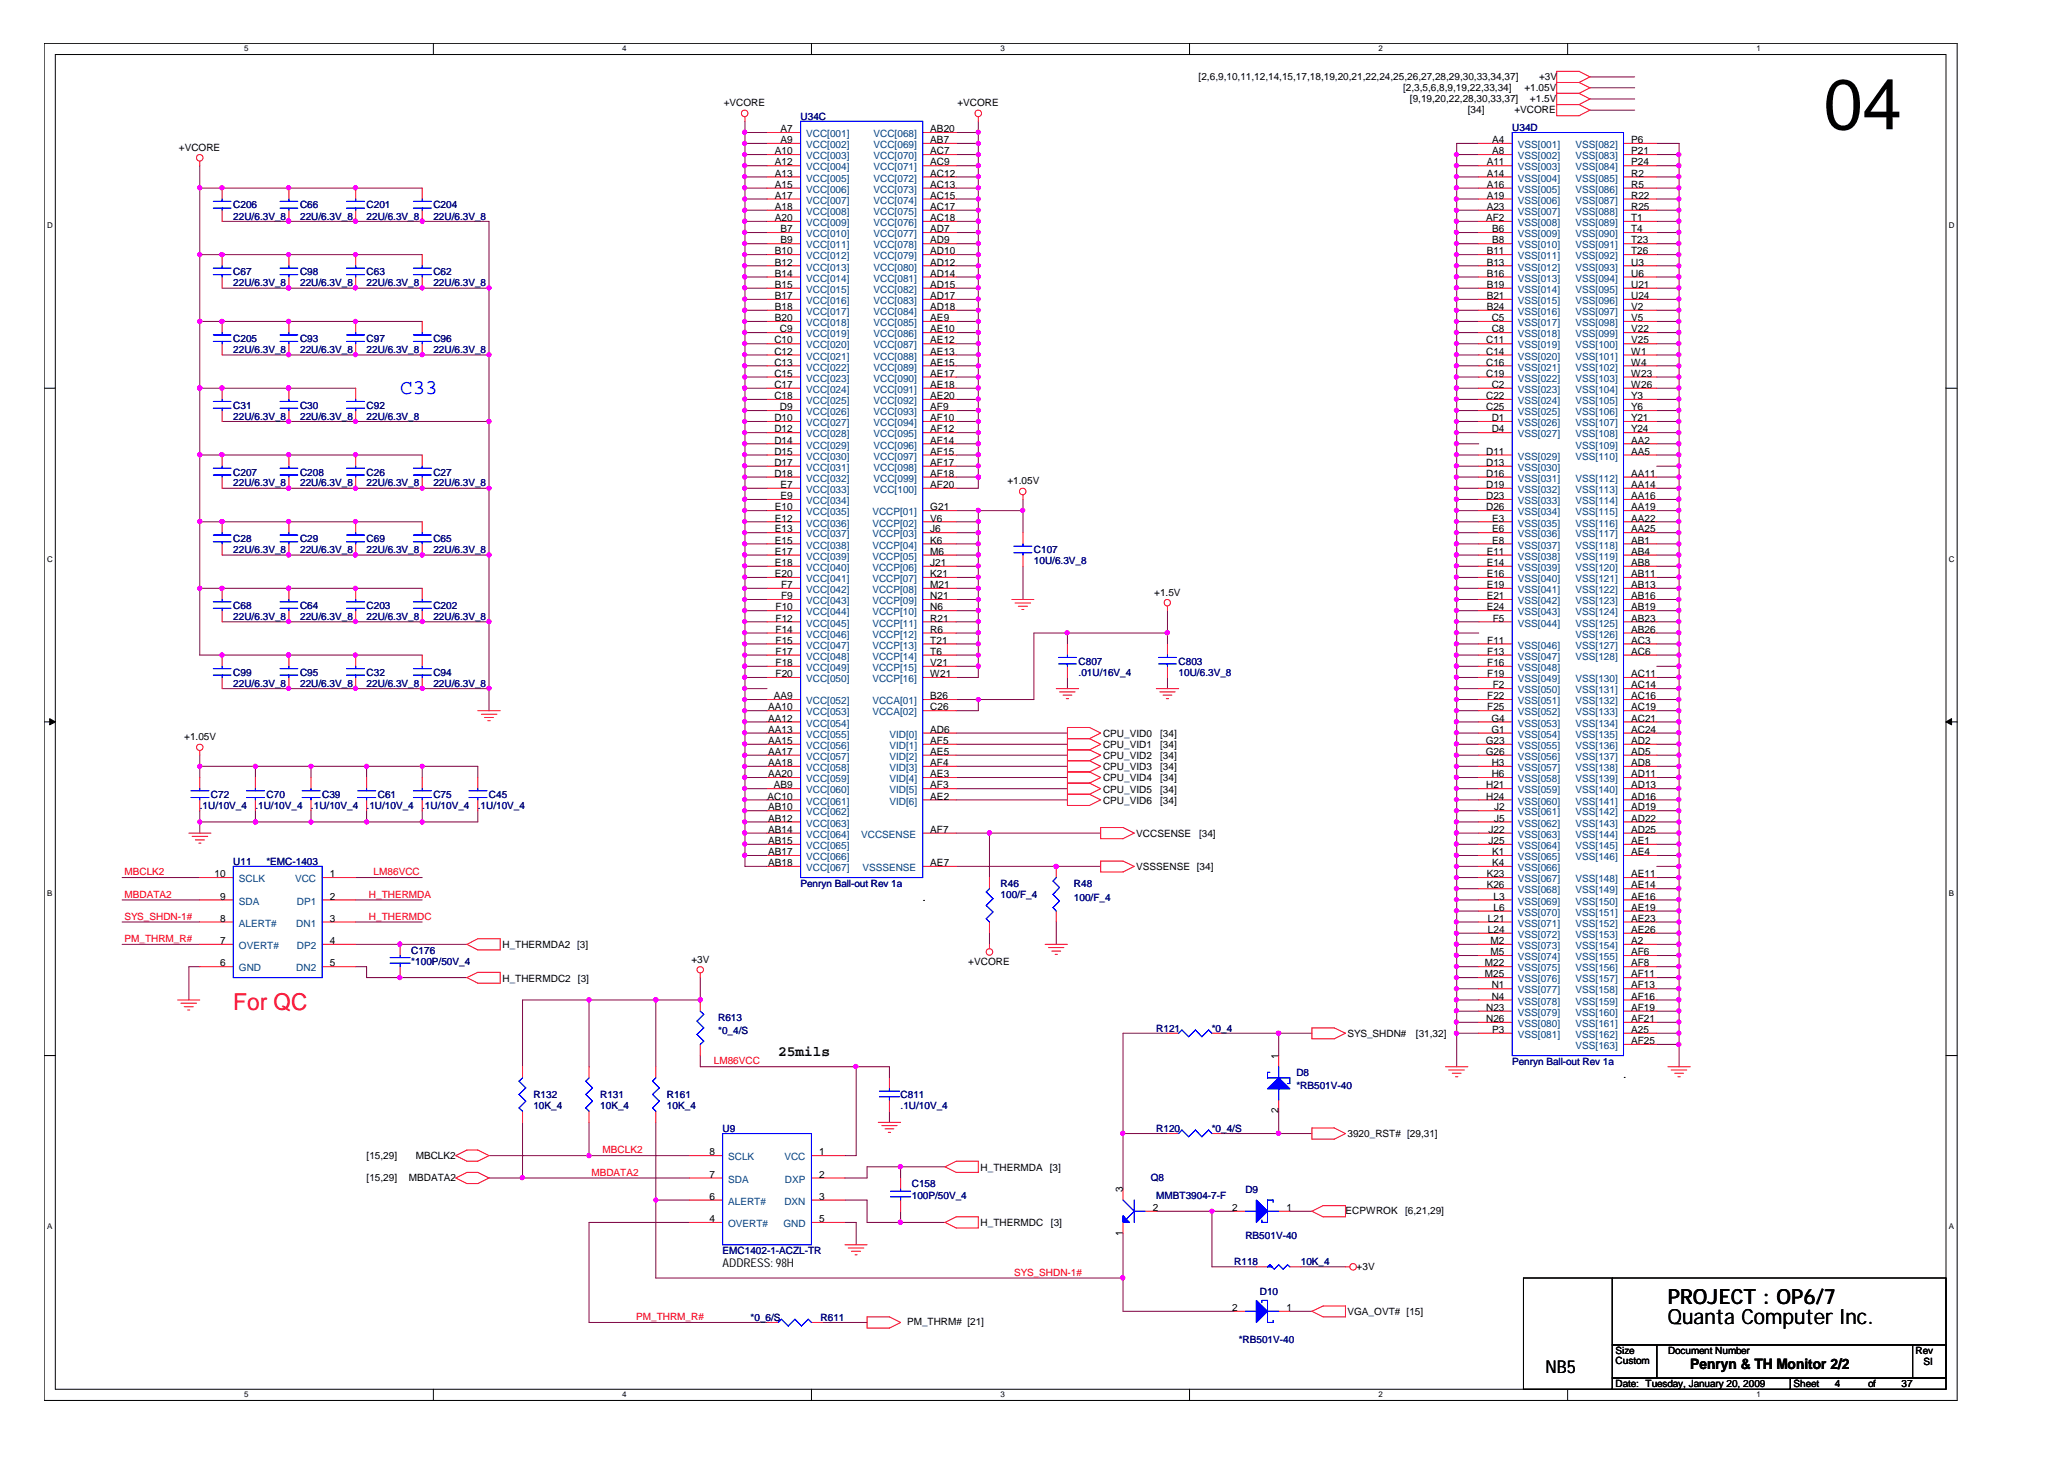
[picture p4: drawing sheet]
<svg xmlns="http://www.w3.org/2000/svg" width="297mm" height="210mm" viewBox="0 0 297 210" stroke-linecap="round" stroke-linejoin="round" font-family="sans-serif">
<defs><g id="words">
<text font-size="10.2" x="262.4" y="18.6">04</text>
<text font-size="3.3" fill="#f00" x="33.6" y="145.3">For QC</text>
<text font-size="3" fill="#00f" x="57.6" y="56.7">C33</text>
<g font-size="3">
<text x="240" y="190.5">Quanta Computer Inc.</text>
<text x="240" y="187.6">PROJECT : OP6/7</text>
</g>
<text font-size="2.5" x="222.4" y="197.6">NB5</text>
<g font-size="2.1">
<text x="112" y="151.9">25mils</text>
<text x="243.2" y="197">Penryn &amp; TH Monitor 2/2</text>
</g>
<text font-size="1.7" x="104" y="182.3">ADDRESS: 98H</text>
<g font-size="1.4">
<text x="172.5" y="11.4">[2,6,9,10,11,12,14,15,17,18,19,20,21,22,24,25,26,27,28,29,30,33,34,37]</text>
<text x="221.4" y="11.4">+3V</text>
<text x="104.1" y="15.3">+VCORE</text>
<text x="137.8" y="15.3">+VCORE</text>
<text x="201.9" y="13.1">[2,3,5,6,8,9,19,22,33,34]</text>
<text x="202.9" y="14.7">[9,19,20,22,28,30,33,37]</text>
<text x="211.2" y="16.2">[34]</text>
<text x="217.9" y="16.2">+VCORE</text>
<text x="219.3" y="13.1">+1.05V</text>
<text x="220.1" y="14.7">+1.5V</text>
<text x="25.7" y="21.7">+VCORE</text>
<text x="111.5" y="22.2">A10</text>
<text x="111.5" y="23.8">A12</text>
<text x="112.3" y="19">A7</text>
<text x="112.3" y="20.6">A9</text>
<text x="133.9" y="19">AB20</text>
<text x="133.9" y="20.6">AB7</text>
<text x="133.9" y="22.2">AC7</text>
<text x="133.9" y="23.8">AC9</text>
<text x="213.9" y="23.8">A11</text>
<text x="214.7" y="22.2">A8</text>
<text x="214.7" y="20.6">A4</text>
<text x="234.7" y="20.6">P6</text>
<text x="234.7" y="22.2">P21</text>
<text x="234.7" y="23.8">P24</text>
<text x="111.5" y="25.4">A13</text>
<text x="111.5" y="27">A15</text>
<text x="111.5" y="28.6">A17</text>
<text x="133.9" y="25.4">AC12</text>
<text x="133.9" y="27">AC13</text>
<text x="133.9" y="28.6">AC15</text>
<text x="213.9" y="25.4">A14</text>
<text x="213.9" y="27">A16</text>
<text x="213.9" y="28.6">A19</text>
<text x="234.7" y="25.4">R2</text>
<text x="234.7" y="27">R5</text>
<text x="234.7" y="28.6">R22</text>
<text x="111.5" y="30.2">A18</text>
<text x="111.5" y="31.8">A20</text>
<text x="112.3" y="33.4">B7</text>
<text x="112.3" y="35">B9</text>
<text x="133.9" y="30.2">AC17</text>
<text x="133.9" y="31.8">AC18</text>
<text x="133.9" y="33.4">AD7</text>
<text x="133.9" y="35">AD9</text>
<text x="213.8" y="31.8">AF2</text>
<text x="213.9" y="30.2">A23</text>
<text x="214.7" y="33.4">B6</text>
<text x="214.7" y="35">B8</text>
<text x="234.7" y="30.2">R25</text>
<text x="234.7" y="31.8">T1</text>
<text x="234.7" y="33.4">T4</text>
<text x="234.7" y="35">T23</text>
<text x="111.5" y="36.6">B10</text>
<text x="111.5" y="38.2">B12</text>
<text x="111.5" y="39.8">B14</text>
<text x="111.5" y="41.4">B15</text>
<text x="133.9" y="36.6">AD10</text>
<text x="133.9" y="38.2">AD12</text>
<text x="133.9" y="39.8">AD14</text>
<text x="133.9" y="41.4">AD15</text>
<text x="213.9" y="36.6">B11</text>
<text x="213.9" y="38.2">B13</text>
<text x="213.9" y="39.8">B16</text>
<text x="213.9" y="41.4">B19</text>
<text x="234.7" y="36.6">T26</text>
<text x="234.7" y="38.2">U3</text>
<text x="234.7" y="39.8">U6</text>
<text x="234.7" y="41.4">U21</text>
<text x="111.5" y="43">B17</text>
<text x="111.5" y="44.6">B18</text>
<text x="111.5" y="46.2">B20</text>
<text x="112.2" y="47.8">C9</text>
<text x="133.9" y="43">AD17</text>
<text x="133.9" y="44.6">AD18</text>
<text x="133.9" y="46.2">AE9</text>
<text x="133.9" y="47.8">AE10</text>
<text x="213.9" y="43">B21</text>
<text x="213.9" y="44.6">B24</text>
<text x="214.6" y="46.2">C5</text>
<text x="214.6" y="47.8">C8</text>
<text x="234.7" y="43">U24</text>
<text x="234.7" y="44.6">V2</text>
<text x="234.7" y="46.2">V5</text>
<text x="234.7" y="47.8">V22</text>
<text x="111.4" y="49.4">C10</text>
<text x="111.4" y="51">C12</text>
<text x="111.4" y="52.6">C13</text>
<text x="133.9" y="49.4">AE12</text>
<text x="133.9" y="51">AE13</text>
<text x="133.9" y="52.6">AE15</text>
<text x="213.8" y="49.4">C11</text>
<text x="213.8" y="51">C14</text>
<text x="213.8" y="52.6">C16</text>
<text x="234.7" y="49.4">V25</text>
<text x="234.7" y="51">W1</text>
<text x="234.7" y="52.6">W4</text>
<text x="111.4" y="54.2">C15</text>
<text x="111.4" y="55.8">C17</text>
<text x="111.4" y="57.4">C18</text>
<text x="112.2" y="59">D9</text>
<text x="133.9" y="54.2">AE17</text>
<text x="133.9" y="55.8">AE18</text>
<text x="133.9" y="57.4">AE20</text>
<text x="133.9" y="59">AF9</text>
<text x="213.8" y="54.2">C19</text>
<text x="213.8" y="57.4">C22</text>
<text x="213.8" y="59">C25</text>
<text x="214.6" y="55.8">C2</text>
<text x="234.7" y="54.2">W23</text>
<text x="234.7" y="55.8">W26</text>
<text x="234.7" y="57.4">Y3</text>
<text x="234.7" y="59">Y6</text>
<text x="111.4" y="60.6">D10</text>
<text x="111.4" y="62.2">D12</text>
<text x="111.4" y="63.8">D14</text>
<text x="111.4" y="65.4">D15</text>
<text x="133.9" y="60.6">AF10</text>
<text x="133.9" y="62.2">AF12</text>
<text x="133.9" y="63.8">AF14</text>
<text x="133.9" y="65.4">AF15</text>
<text x="213.8" y="65.4">D11</text>
<text x="214.6" y="60.6">D1</text>
<text x="214.6" y="62.2">D4</text>
<text x="234.7" y="60.6">Y21</text>
<text x="234.7" y="62.2">Y24</text>
<text x="234.7" y="63.8">AA2</text>
<text x="234.7" y="65.4">AA5</text>
<text x="111.4" y="67">D17</text>
<text x="111.4" y="68.6">D18</text>
<text x="112.3" y="70.2">E7</text>
<text x="112.3" y="71.8">E9</text>
<text x="133.9" y="67">AF17</text>
<text x="133.9" y="68.6">AF18</text>
<text x="133.9" y="70.2">AF20</text>
<text x="144.9" y="69.7">+1.05V</text>
<text x="213.8" y="67">D13</text>
<text x="213.8" y="68.6">D16</text>
<text x="213.8" y="70.2">D19</text>
<text x="213.8" y="71.8">D23</text>
<text x="234.7" y="68.6">AA11</text>
<text x="234.7" y="70.2">AA14</text>
<text x="234.7" y="71.8">AA16</text>
<text x="111.5" y="73.4">E10</text>
<text x="111.5" y="75">E12</text>
<text x="111.5" y="76.6">E13</text>
<text x="133.9" y="76.6">J6</text>
<text x="133.9" y="73.4">G21</text>
<text x="133.9" y="75">V6</text>
<text x="213.8" y="73.4">D26</text>
<text x="214.7" y="75">E3</text>
<text x="214.7" y="76.6">E6</text>
<text x="234.7" y="73.4">AA19</text>
<text x="234.7" y="75">AA22</text>
<text x="234.7" y="76.6">AA25</text>
<text x="111.5" y="78.2">E15</text>
<text x="111.5" y="79.8">E17</text>
<text x="111.5" y="81.4">E18</text>
<text x="111.5" y="83">E20</text>
<text x="133.9" y="78.2">K6</text>
<text x="133.9" y="79.8">M6</text>
<text x="133.9" y="81.4">J21</text>
<text x="133.9" y="83">K21</text>
<text x="213.9" y="79.8">E11</text>
<text x="213.9" y="81.4">E14</text>
<text x="213.9" y="83">E16</text>
<text x="214.7" y="78.2">E8</text>
<text x="234.7" y="78.2">AB1</text>
<text x="234.7" y="79.8">AB4</text>
<text x="234.7" y="81.4">AB8</text>
<text x="234.7" y="83">AB11</text>
<text x="111.6" y="87.8">F10</text>
<text x="111.6" y="89.4">F12</text>
<text x="112.4" y="84.6">F7</text>
<text x="112.4" y="86.2">F9</text>
<text x="133.9" y="84.6">M21</text>
<text x="133.9" y="86.2">N21</text>
<text x="133.9" y="87.8">N6</text>
<text x="133.9" y="89.4">R21</text>
<text x="166.1" y="85.7">+1.5V</text>
<text x="213.9" y="84.6">E19</text>
<text x="213.9" y="86.2">E21</text>
<text x="213.9" y="87.8">E24</text>
<text x="214.8" y="89.4">F5</text>
<text x="234.7" y="84.6">AB13</text>
<text x="234.7" y="86.2">AB16</text>
<text x="234.7" y="87.8">AB19</text>
<text x="234.7" y="89.4">AB23</text>
<text x="111.6" y="91">F14</text>
<text x="111.6" y="92.6">F15</text>
<text x="111.6" y="94.2">F17</text>
<text x="111.6" y="95.8">F18</text>
<text x="133.9" y="91">R6</text>
<text x="133.9" y="92.6">T21</text>
<text x="133.9" y="94.2">T6</text>
<text x="133.9" y="95.8">V21</text>
<text x="214" y="92.6">F11</text>
<text x="214" y="94.2">F13</text>
<text x="214" y="95.8">F16</text>
<text x="234.7" y="91">AB26</text>
<text x="234.7" y="92.6">AC3</text>
<text x="234.7" y="94.2">AC6</text>
<text x="111.3" y="100.6">AA9</text>
<text x="111.6" y="97.4">F20</text>
<text x="133.9" y="100.6">B26</text>
<text x="133.9" y="97.4">W21</text>
<text x="214" y="97.4">F19</text>
<text x="214" y="100.6">F22</text>
<text x="214.8" y="99">F2</text>
<text x="234.7" y="97.4">AC11</text>
<text x="234.7" y="99">AC14</text>
<text x="234.7" y="100.6">AC16</text>
<text x="26.5" y="106.5">+1.05V</text>
<text x="110.5" y="102.2">AA10</text>
<text x="110.5" y="103.8">AA12</text>
<text x="110.5" y="105.4">AA13</text>
<text x="110.5" y="107">AA15</text>
<text x="133.9" y="105.4">AD6</text>
<text x="133.9" y="107">AF5</text>
<text x="133.9" y="102.2">C26</text>
<text x="158.7" y="106">CPU_VID0</text>
<text x="158.7" y="107.6">CPU_VID1</text>
<text x="166.9" y="106">[34]</text>
<text x="166.9" y="107.6">[34]</text>
<text x="213.8" y="107">G23</text>
<text x="214" y="102.2">F25</text>
<text x="214.6" y="103.8">G4</text>
<text x="214.6" y="105.4">G1</text>
<text x="234.7" y="102.2">AC19</text>
<text x="234.7" y="103.8">AC21</text>
<text x="234.7" y="105.4">AC24</text>
<text x="234.7" y="107">AD2</text>
<text x="110.5" y="108.6">AA17</text>
<text x="110.5" y="110.2">AA18</text>
<text x="110.5" y="111.8">AA20</text>
<text x="111.3" y="113.4">AB9</text>
<text x="133.9" y="108.6">AE5</text>
<text x="133.9" y="110.2">AF4</text>
<text x="133.9" y="111.8">AE3</text>
<text x="133.9" y="113.4">AF3</text>
<text x="158.7" y="109.2">CPU_VID2</text>
<text x="158.7" y="110.8">CPU_VID3</text>
<text x="158.7" y="112.4">CPU_VID4</text>
<text x="166.9" y="109.2">[34]</text>
<text x="166.9" y="110.8">[34]</text>
<text x="166.9" y="112.4">[34]</text>
<text x="213.8" y="108.6">G26</text>
<text x="213.8" y="113.4">H21</text>
<text x="214.6" y="110.2">H3</text>
<text x="214.6" y="111.8">H6</text>
<text x="234.7" y="108.6">AD5</text>
<text x="234.7" y="110.2">AD8</text>
<text x="234.7" y="111.8">AD11</text>
<text x="234.7" y="113.4">AD13</text>
<text x="110.4" y="115">AC10</text>
<text x="110.5" y="116.6">AB10</text>
<text x="110.5" y="118.2">AB12</text>
<text x="110.5" y="119.8">AB14</text>
<text x="133.9" y="119.8">AF7</text>
<text x="133.9" y="115">AE2</text>
<text x="158.7" y="114">CPU_VID5</text>
<text x="158.7" y="115.6">CPU_VID6</text>
<text x="166.9" y="114">[34]</text>
<text x="166.9" y="115.6">[34]</text>
<text x="213.8" y="115">H24</text>
<text x="214.2" y="119.8">J22</text>
<text x="215" y="116.6">J2</text>
<text x="215" y="118.2">J5</text>
<text x="234.7" y="115">AD16</text>
<text x="234.7" y="116.6">AD19</text>
<text x="234.7" y="118.2">AD22</text>
<text x="234.7" y="119.8">AD25</text>
<text x="110.5" y="121.4">AB15</text>
<text x="110.5" y="123">AB17</text>
<text x="110.5" y="124.6">AB18</text>
<text x="133.9" y="124.6">AE7</text>
<text x="163.5" y="120.4">VCCSENSE</text>
<text x="163.5" y="125.2">VSSSENSE [34]</text>
<text x="172.5" y="120.4">[34]</text>
<text x="214.2" y="121.4">J25</text>
<text x="214.7" y="123">K1</text>
<text x="214.7" y="124.6">K4</text>
<text x="234.7" y="121.4">AE1</text>
<text x="234.7" y="123">AE4</text>
<text x="30.9" y="126.2">10</text>
<text x="31.7" y="129.4">9</text>
<text x="47.5" y="126.2">1</text>
<text x="47.5" y="129.4">2</text>
<text x="132.8" y="129.6">.</text>
<text x="213.9" y="126.2">K23</text>
<text x="213.9" y="127.8">K26</text>
<text x="214.9" y="129.4">L3</text>
<text x="214.9" y="131">L6</text>
<text x="234.7" y="126.2">AE11</text>
<text x="234.7" y="131">AE19</text>
<text x="234.7" y="127.8">AE14</text>
<text x="234.7" y="129.4">AE16</text>
<text x="31.7" y="132.6">8</text>
<text x="31.7" y="135.8">7</text>
<text x="47.5" y="132.6">3</text>
<text x="47.5" y="135.8">4</text>
<text x="72.3" y="136.4">H_THERMDA2 [3]</text>
<text x="214.1" y="132.6">L21</text>
<text x="214.1" y="134.2">L24</text>
<text x="214.5" y="135.8">M2</text>
<text x="214.5" y="137.4">M5</text>
<text x="234.7" y="137.4">AF6</text>
<text x="234.7" y="135.8">A2</text>
<text x="234.7" y="134.2">AE26</text>
<text x="234.7" y="132.6">AE23</text>
<text x="31.7" y="139">6</text>
<text x="47.5" y="139">5</text>
<text x="72.3" y="141.2">H_THERMDC2</text>
<text x="83.2" y="141.2">[3]</text>
<text x="99.5" y="138.5">+3V</text>
<text x="139.3" y="138.8">+VCORE</text>
<text x="213.7" y="139">M22</text>
<text x="213.7" y="140.6">M25</text>
<text x="214.6" y="142.2">N1</text>
<text x="214.6" y="143.8">N4</text>
<text x="234.7" y="143.8">AF16</text>
<text x="234.7" y="142.2">AF13</text>
<text x="234.7" y="140.6">AF11</text>
<text x="234.7" y="139">AF8</text>
<text x="193.9" y="149.2">SYS_SHDN#</text>
<text x="203.7" y="149.2">[31,32]</text>
<text x="213.8" y="145.4">N23</text>
<text x="213.8" y="147">N26</text>
<text x="214.7" y="148.6">P3</text>
<text x="234.7" y="148.6">A25</text>
<text x="234.7" y="147">AF21</text>
<text x="234.7" y="145.4">AF19</text>
<text x="183.9" y="152.4" transform="rotate(-90 183.9 152.4)">1</text>
<text x="233.6" y="155.1">.</text>
<text x="234.7" y="150.2">AF25</text>
<text x="183.9" y="160.2" transform="rotate(-90 183.9 160.2)">2</text>
<text x="52.7" y="166.7">[15,29]</text>
<text x="59.8" y="166.7">MBCLK2</text>
<text x="102.1" y="166.2">8</text>
<text x="117.9" y="166.2">1</text>
<text x="193.9" y="163.6">3920_RST# [29,31]</text>
<text x="52.7" y="169.9">[15,29]</text>
<text x="58.8" y="169.9">MBDATA2</text>
<text x="102.1" y="169.4">7</text>
<text x="102.1" y="172.6">6</text>
<text x="117.9" y="169.4">2</text>
<text x="117.9" y="172.6">3</text>
<text x="141.1" y="168.4">H_THERMDA [3]</text>
<text x="161.5" y="171.5" transform="rotate(-90 161.5 171.5)">3</text>
<text x="102.1" y="175.8">4</text>
<text x="117.9" y="175.8">5</text>
<text x="141.1" y="176.4">H_THERMDC</text>
<text x="151.2" y="176.4">[3]</text>
<text x="161.5" y="177.8" transform="rotate(-90 161.5 177.8)">1</text>
<text x="165.9" y="174.2">2</text>
<text x="177.3" y="174.2">2</text>
<text x="185.1" y="174.2">1</text>
<text x="193.6" y="174.7">ECPWROK</text>
<text x="202.2" y="174.7">[6,21,29]</text>
<text x="195.2" y="182.7">+3V</text>
<text x="130.5" y="190.7">PM_THRM# [21]</text>
<text x="177.3" y="188.6">2</text>
<text x="185.1" y="188.6">1</text>
<text x="193.9" y="189.2">VGA_OVT# [15]</text>
<text x="232.5" y="194.8">Size</text>
<text x="232.5" y="196.3">Custom</text>
<text x="240" y="194.8">Document Number</text>
<text x="275.6" y="194.8">Rev</text>
<text x="276.8" y="196.4">SI</text>
<text x="232.5" y="199.6">Date: Tuesday, January 20, 2009</text>
<text x="258.1" y="199.6">Sheet</text>
<text x="264" y="199.6">4</text>
<text x="268.8" y="199.6">of</text>
<text x="273.6" y="199.6">37</text>
</g>
<g font-size="1.4" fill="#000080">
<text x="115.2" y="17.2">U34C</text>
<text x="217.6" y="18.8">U34D</text>
<text x="33.6" y="30">C206</text>
<text x="43.2" y="30">C66</text>
<text x="52.7" y="30">C201</text>
<text x="62.4" y="30">C204</text>
<text x="33.6" y="31.6">22U/6.3V_8</text>
<text x="43.2" y="31.6">22U/6.3V_8</text>
<text x="52.7" y="31.6">22U/6.3V_8</text>
<text x="62.4" y="31.6">22U/6.3V_8</text>
<text x="33.6" y="39.6">C67</text>
<text x="33.6" y="41.2">22U/6.3V_8</text>
<text x="43.2" y="39.6">C98</text>
<text x="43.2" y="41.2">22U/6.3V_8</text>
<text x="52.7" y="39.6">C63</text>
<text x="52.7" y="41.2">22U/6.3V_8</text>
<text x="62.4" y="39.6">C62</text>
<text x="62.4" y="41.2">22U/6.3V_8</text>
<text x="33.6" y="49.2">C205</text>
<text x="33.6" y="50.8">22U/6.3V_8</text>
<text x="43.2" y="49.2">C93</text>
<text x="43.2" y="50.8">22U/6.3V_8</text>
<text x="52.7" y="49.2">C97</text>
<text x="52.7" y="50.8">22U/6.3V_8</text>
<text x="62.4" y="49.2">C96</text>
<text x="62.4" y="50.8">22U/6.3V_8</text>
<text x="33.6" y="58.8">C31</text>
<text x="43.2" y="58.8">C30</text>
<text x="52.7" y="58.8">C92</text>
<text x="33.6" y="60.4">22U/6.3V_8</text>
<text x="43.2" y="60.4">22U/6.3V_8</text>
<text x="52.7" y="60.4">22U/6.3V_8</text>
<text x="33.6" y="68.4">C207</text>
<text x="33.6" y="70">22U/6.3V_8</text>
<text x="43.2" y="68.4">C208</text>
<text x="43.2" y="70">22U/6.3V_8</text>
<text x="52.7" y="68.4">C26</text>
<text x="52.7" y="70">22U/6.3V_8</text>
<text x="62.4" y="68.4">C27</text>
<text x="62.4" y="70">22U/6.3V_8</text>
<text x="33.6" y="78">C28</text>
<text x="43.2" y="78">C29</text>
<text x="52.7" y="78">C69</text>
<text x="62.4" y="78">C65</text>
<text x="33.6" y="79.6">22U/6.3V_8</text>
<text x="43.2" y="79.6">22U/6.3V_8</text>
<text x="52.7" y="79.6">22U/6.3V_8</text>
<text x="62.4" y="79.6">22U/6.3V_8</text>
<text x="148.8" y="79.6">C107</text>
<text x="148.8" y="81.2">10U/6.3V_8</text>
<text x="33.6" y="87.6">C68</text>
<text x="33.6" y="89.2">22U/6.3V_8</text>
<text x="43.2" y="87.6">C64</text>
<text x="43.2" y="89.2">22U/6.3V_8</text>
<text x="52.7" y="87.6">C203</text>
<text x="52.7" y="89.2">22U/6.3V_8</text>
<text x="62.4" y="87.6">C202</text>
<text x="62.4" y="89.2">22U/6.3V_8</text>
<text x="155.2" y="95.6">C807</text>
<text x="169.6" y="95.6">C803</text>
<text x="33.6" y="97.2">C99</text>
<text x="33.6" y="98.8">22U/6.3V_8</text>
<text x="43.2" y="97.2">C95</text>
<text x="43.2" y="98.8">22U/6.3V_8</text>
<text x="52.7" y="97.2">C32</text>
<text x="52.7" y="98.8">22U/6.3V_8</text>
<text x="62.4" y="97.2">C94</text>
<text x="62.4" y="98.8">22U/6.3V_8</text>
<text x="155.2" y="97.2">.01U/16V_4</text>
<text x="169.6" y="97.2">10U/6.3V_8</text>
<text x="28.7" y="116.4">.1U/10V_4</text>
<text x="30.4" y="114.8">C72</text>
<text x="36.7" y="116.4">.1U/10V_4</text>
<text x="38.4" y="114.8">C70</text>
<text x="44.7" y="116.4">.1U/10V_4</text>
<text x="46.4" y="114.8">C39</text>
<text x="52.7" y="116.4">.1U/10V_4</text>
<text x="54.4" y="114.8">C61</text>
<text x="60.7" y="116.4">.1U/10V_4</text>
<text x="62.4" y="114.8">C75</text>
<text x="68.7" y="116.4">.1U/10V_4</text>
<text x="70.4" y="114.8">C45</text>
<text x="33.6" y="124.4">U11</text>
<text x="38.3" y="124.4">*EMC-1403</text>
<text x="115.2" y="127.6">Penryn Ball-out Rev 1a</text>
<text x="144" y="127.6">R46</text>
<text x="144" y="129.2">100/F_4</text>
<text x="154.5" y="127.6">R48</text>
<text x="154.5" y="129.6">100/F_4</text>
<text x="59.2" y="137.2">C176</text>
<text x="59.2" y="138.8">*100P/50V_4</text>
<text x="103.3" y="146.8">R613</text>
<text x="103.3" y="148.7">*0_4/S</text>
<text x="166.4" y="148.4">R121</text>
<text x="174.3" y="148.4">*0_4</text>
<text x="186.5" y="154.8">D8</text>
<text x="217.6" y="153.2">Penryn Ball-out Rev 1a</text>
<text x="76.8" y="158">R132</text>
<text x="76.8" y="159.6">10K_4</text>
<text x="86.4" y="158">R131</text>
<text x="86.4" y="159.6">10K_4</text>
<text x="96" y="158">R161</text>
<text x="96" y="159.6">10K_4</text>
<text x="129.6" y="158">C811</text>
<text x="129.6" y="159.6">.1U/10V_4</text>
<text x="186.5" y="156.7">*RB501V-40</text>
<text x="104" y="162.8">U9</text>
<text x="166.4" y="162.8">R120</text>
<text x="174.3" y="162.8">*0_4/S</text>
<text x="131.2" y="170.8">C158</text>
<text x="131.2" y="172.4">100P/50V_4</text>
<text x="165.6" y="169.9">Q8</text>
<text x="166.4" y="172.4">MMBT3904-7-F</text>
<text x="179.2" y="171.6">D9</text>
<text x="179.2" y="178.2">RB501V-40</text>
<text x="104" y="180.4">EMC1402-1-ACZL-TR</text>
<text x="177.6" y="182">R118</text>
<text x="187.2" y="182">10K_4</text>
<text x="108" y="190">*0_6/S</text>
<text x="118.1" y="190">R611</text>
<text x="181.3" y="186.3">D10</text>
<text x="178.2" y="193.2">*RB501V-40</text>
</g>
<g font-size="1.4" fill="#004080">
<text x="116" y="19.7">VCC[001]</text>
<text x="116" y="21.3">VCC[002]</text>
<text x="116" y="22.9">VCC[003]</text>
<text x="125.7" y="19.7">VCC[068]</text>
<text x="125.7" y="21.3">VCC[069]</text>
<text x="125.7" y="22.9">VCC[070]</text>
<text x="218.4" y="22.9">VSS[002]</text>
<text x="218.4" y="21.3">VSS[001]</text>
<text x="226.7" y="21.3">VSS[082]</text>
<text x="226.7" y="22.9">VSS[083]</text>
<text x="116" y="24.5">VCC[004]</text>
<text x="116" y="26.1">VCC[005]</text>
<text x="116" y="27.7">VCC[006]</text>
<text x="116" y="29.3">VCC[007]</text>
<text x="125.7" y="24.5">VCC[071]</text>
<text x="125.7" y="26.1">VCC[072]</text>
<text x="125.7" y="27.7">VCC[073]</text>
<text x="125.7" y="29.3">VCC[074]</text>
<text x="218.4" y="24.5">VSS[003]</text>
<text x="218.4" y="26.1">VSS[004]</text>
<text x="218.4" y="27.7">VSS[005]</text>
<text x="218.4" y="29.3">VSS[006]</text>
<text x="226.7" y="24.5">VSS[084]</text>
<text x="226.7" y="26.1">VSS[085]</text>
<text x="226.7" y="27.7">VSS[086]</text>
<text x="226.7" y="29.3">VSS[087]</text>
<text x="116" y="30.9">VCC[008]</text>
<text x="116" y="32.5">VCC[009]</text>
<text x="116" y="34.1">VCC[010]</text>
<text x="116" y="35.7">VCC[011]</text>
<text x="125.7" y="30.9">VCC[075]</text>
<text x="125.7" y="32.5">VCC[076]</text>
<text x="125.7" y="34.1">VCC[077]</text>
<text x="125.7" y="35.7">VCC[078]</text>
<text x="218.4" y="30.9">VSS[007]</text>
<text x="218.4" y="32.5">VSS[008]</text>
<text x="218.4" y="34.1">VSS[009]</text>
<text x="218.4" y="35.7">VSS[010]</text>
<text x="226.7" y="30.9">VSS[088]</text>
<text x="226.7" y="32.5">VSS[089]</text>
<text x="226.7" y="34.1">VSS[090]</text>
<text x="226.7" y="35.7">VSS[091]</text>
<text x="116" y="37.3">VCC[012]</text>
<text x="116" y="38.9">VCC[013]</text>
<text x="116" y="40.5">VCC[014]</text>
<text x="125.7" y="37.3">VCC[079]</text>
<text x="125.7" y="38.9">VCC[080]</text>
<text x="125.7" y="40.5">VCC[081]</text>
<text x="218.4" y="37.3">VSS[011]</text>
<text x="218.4" y="38.9">VSS[012]</text>
<text x="218.4" y="40.5">VSS[013]</text>
<text x="226.7" y="37.3">VSS[092]</text>
<text x="226.7" y="38.9">VSS[093]</text>
<text x="226.7" y="40.5">VSS[094]</text>
<text x="116" y="42.1">VCC[015]</text>
<text x="116" y="43.7">VCC[016]</text>
<text x="116" y="45.3">VCC[017]</text>
<text x="116" y="46.9">VCC[018]</text>
<text x="125.7" y="42.1">VCC[082]</text>
<text x="125.7" y="43.7">VCC[083]</text>
<text x="125.7" y="45.3">VCC[084]</text>
<text x="125.7" y="46.9">VCC[085]</text>
<text x="218.4" y="42.1">VSS[014]</text>
<text x="218.4" y="43.7">VSS[015]</text>
<text x="218.4" y="45.3">VSS[016]</text>
<text x="218.4" y="46.9">VSS[017]</text>
<text x="226.7" y="42.1">VSS[095]</text>
<text x="226.7" y="43.7">VSS[096]</text>
<text x="226.7" y="45.3">VSS[097]</text>
<text x="226.7" y="46.9">VSS[098]</text>
<text x="116" y="48.5">VCC[019]</text>
<text x="116" y="50.1">VCC[020]</text>
<text x="116" y="51.7">VCC[021]</text>
<text x="116" y="53.3">VCC[022]</text>
<text x="125.7" y="48.5">VCC[086]</text>
<text x="125.7" y="50.1">VCC[087]</text>
<text x="125.7" y="51.7">VCC[088]</text>
<text x="125.7" y="53.3">VCC[089]</text>
<text x="218.4" y="48.5">VSS[018]</text>
<text x="218.4" y="50.1">VSS[019]</text>
<text x="218.4" y="51.7">VSS[020]</text>
<text x="218.4" y="53.3">VSS[021]</text>
<text x="226.7" y="48.5">VSS[099]</text>
<text x="226.7" y="50.1">VSS[100]</text>
<text x="226.7" y="51.7">VSS[101]</text>
<text x="226.7" y="53.3">VSS[102]</text>
<text x="116" y="54.9">VCC[023]</text>
<text x="116" y="56.5">VCC[024]</text>
<text x="116" y="58.1">VCC[025]</text>
<text x="116" y="59.7">VCC[026]</text>
<text x="125.7" y="54.9">VCC[090]</text>
<text x="125.7" y="56.5">VCC[091]</text>
<text x="125.7" y="58.1">VCC[092]</text>
<text x="125.7" y="59.7">VCC[093]</text>
<text x="218.4" y="54.9">VSS[022]</text>
<text x="218.4" y="56.5">VSS[023]</text>
<text x="218.4" y="58.1">VSS[024]</text>
<text x="218.4" y="59.7">VSS[025]</text>
<text x="226.7" y="54.9">VSS[103]</text>
<text x="226.7" y="56.5">VSS[104]</text>
<text x="226.7" y="58.1">VSS[105]</text>
<text x="226.7" y="59.7">VSS[106]</text>
<text x="116" y="61.3">VCC[027]</text>
<text x="116" y="62.9">VCC[028]</text>
<text x="116" y="64.5">VCC[029]</text>
<text x="125.7" y="61.3">VCC[094]</text>
<text x="125.7" y="62.9">VCC[095]</text>
<text x="125.7" y="64.5">VCC[096]</text>
<text x="218.4" y="61.3">VSS[026]</text>
<text x="218.4" y="62.9">VSS[027]</text>
<text x="226.7" y="61.3">VSS[107]</text>
<text x="226.7" y="62.9">VSS[108]</text>
<text x="226.7" y="64.5">VSS[109]</text>
<text x="116" y="66.1">VCC[030]</text>
<text x="116" y="67.7">VCC[031]</text>
<text x="116" y="69.3">VCC[032]</text>
<text x="116" y="70.9">VCC[033]</text>
<text x="125.7" y="66.1">VCC[097]</text>
<text x="125.7" y="67.7">VCC[098]</text>
<text x="125.7" y="69.3">VCC[099]</text>
<text x="125.7" y="70.9">VCC[100]</text>
<text x="218.4" y="66.1">VSS[029]</text>
<text x="218.4" y="67.7">VSS[030]</text>
<text x="218.4" y="69.3">VSS[031]</text>
<text x="218.4" y="70.9">VSS[032]</text>
<text x="226.7" y="66.1">VSS[110]</text>
<text x="226.7" y="69.3">VSS[112]</text>
<text x="226.7" y="70.9">VSS[113]</text>
<text x="116" y="72.5">VCC[034]</text>
<text x="116" y="74.1">VCC[035]</text>
<text x="116" y="75.7">VCC[036]</text>
<text x="116" y="77.3">VCC[037]</text>
<text x="125.5" y="77.3">VCCP[03]</text>
<text x="125.5" y="74.1">VCCP[01]</text>
<text x="125.5" y="75.7">VCCP[02]</text>
<text x="218.4" y="72.5">VSS[033]</text>
<text x="218.4" y="74.1">VSS[034]</text>
<text x="218.4" y="75.7">VSS[035]</text>
<text x="218.4" y="77.3">VSS[036]</text>
<text x="226.7" y="72.5">VSS[114]</text>
<text x="226.7" y="74.1">VSS[115]</text>
<text x="226.7" y="75.7">VSS[116]</text>
<text x="226.7" y="77.3">VSS[117]</text>
<text x="116" y="78.9">VCC[038]</text>
<text x="116" y="80.5">VCC[039]</text>
<text x="116" y="82.1">VCC[040]</text>
<text x="116" y="83.7">VCC[041]</text>
<text x="125.5" y="78.9">VCCP[04]</text>
<text x="125.5" y="80.5">VCCP[05]</text>
<text x="125.5" y="82.1">VCCP[06]</text>
<text x="125.5" y="83.7">VCCP[07]</text>
<text x="218.4" y="78.9">VSS[037]</text>
<text x="218.4" y="80.5">VSS[038]</text>
<text x="218.4" y="82.1">VSS[039]</text>
<text x="218.4" y="83.7">VSS[040]</text>
<text x="226.7" y="78.9">VSS[118]</text>
<text x="226.7" y="80.5">VSS[119]</text>
<text x="226.7" y="82.1">VSS[120]</text>
<text x="226.7" y="83.7">VSS[121]</text>
<text x="116" y="85.3">VCC[042]</text>
<text x="116" y="86.9">VCC[043]</text>
<text x="116" y="88.5">VCC[044]</text>
<text x="125.5" y="85.3">VCCP[08]</text>
<text x="125.5" y="86.9">VCCP[09]</text>
<text x="125.5" y="88.5">VCCP[10]</text>
<text x="218.4" y="85.3">VSS[041]</text>
<text x="218.4" y="86.9">VSS[042]</text>
<text x="218.4" y="88.5">VSS[043]</text>
<text x="226.7" y="85.3">VSS[122]</text>
<text x="226.7" y="86.9">VSS[123]</text>
<text x="226.7" y="88.5">VSS[124]</text>
<text x="116" y="90.1">VCC[045]</text>
<text x="116" y="91.8">VCC[046]</text>
<text x="116" y="93.3">VCC[047]</text>
<text x="116" y="94.9">VCC[048]</text>
<text x="125.5" y="90.1">VCCP[11]</text>
<text x="125.5" y="91.8">VCCP[12]</text>
<text x="125.5" y="93.3">VCCP[13]</text>
<text x="125.5" y="94.9">VCCP[14]</text>
<text x="218.4" y="90.1">VSS[044]</text>
<text x="218.4" y="93.3">VSS[046]</text>
<text x="218.4" y="94.9">VSS[047]</text>
<text x="226.7" y="90.1">VSS[125]</text>
<text x="226.7" y="91.8">VSS[126]</text>
<text x="226.7" y="93.3">VSS[127]</text>
<text x="226.7" y="94.9">VSS[128]</text>
<text x="116" y="96.5">VCC[049]</text>
<text x="116" y="98.1">VCC[050]</text>
<text x="116" y="101.3">VCC[052]</text>
<text x="125.5" y="101.3">VCCA[01]</text>
<text x="125.5" y="96.5">VCCP[15]</text>
<text x="125.5" y="98.1">VCCP[16]</text>
<text x="218.4" y="96.5">VSS[048]</text>
<text x="218.4" y="98.1">VSS[049]</text>
<text x="218.4" y="99.8">VSS[050]</text>
<text x="218.4" y="101.3">VSS[051]</text>
<text x="226.7" y="98.1">VSS[130]</text>
<text x="226.7" y="99.8">VSS[131]</text>
<text x="226.7" y="101.3">VSS[132]</text>
<text x="116" y="102.9">VCC[053]</text>
<text x="116" y="104.5">VCC[054]</text>
<text x="116" y="106.1">VCC[055]</text>
<text x="116" y="107.8">VCC[056]</text>
<text x="125.5" y="102.9">VCCA[02]</text>
<text x="128" y="106.1">VID[0]</text>
<text x="128" y="107.8">VID[1]</text>
<text x="218.4" y="102.9">VSS[052]</text>
<text x="218.4" y="104.5">VSS[053]</text>
<text x="218.4" y="106.1">VSS[054]</text>
<text x="218.4" y="107.8">VSS[055]</text>
<text x="226.7" y="102.9">VSS[133]</text>
<text x="226.7" y="104.5">VSS[134]</text>
<text x="226.7" y="106.1">VSS[135]</text>
<text x="226.7" y="107.8">VSS[136]</text>
<text x="116" y="109.3">VCC[057]</text>
<text x="116" y="110.9">VCC[058]</text>
<text x="116" y="112.5">VCC[059]</text>
<text x="128" y="109.3">VID[2]</text>
<text x="128" y="110.9">VID[3]</text>
<text x="128" y="112.5">VID[4]</text>
<text x="218.4" y="109.3">VSS[056]</text>
<text x="218.4" y="110.9">VSS[057]</text>
<text x="218.4" y="112.5">VSS[058]</text>
<text x="226.7" y="109.3">VSS[137]</text>
<text x="226.7" y="110.9">VSS[138]</text>
<text x="226.7" y="112.5">VSS[139]</text>
<text x="116" y="114.1">VCC[060]</text>
<text x="116" y="115.8">VCC[061]</text>
<text x="116" y="117.3">VCC[062]</text>
<text x="116" y="118.9">VCC[063]</text>
<text x="128" y="114.1">VID[5]</text>
<text x="128" y="115.8">VID[6]</text>
<text x="218.4" y="114.1">VSS[059]</text>
<text x="218.4" y="115.8">VSS[060]</text>
<text x="218.4" y="117.3">VSS[061]</text>
<text x="218.4" y="118.9">VSS[062]</text>
<text x="226.7" y="114.1">VSS[140]</text>
<text x="226.7" y="115.8">VSS[141]</text>
<text x="226.7" y="117.3">VSS[142]</text>
<text x="226.7" y="118.9">VSS[143]</text>
<text x="116" y="120.5">VCC[064]</text>
<text x="116" y="122.1">VCC[065]</text>
<text x="116" y="123.8">VCC[066]</text>
<text x="116" y="125.3">VCC[067]</text>
<text x="123.9" y="120.5">VCCSENSE</text>
<text x="124.1" y="125.3">VSSSENSE</text>
<text x="218.4" y="120.5">VSS[063]</text>
<text x="218.4" y="122.1">VSS[064]</text>
<text x="218.4" y="123.8">VSS[065]</text>
<text x="218.4" y="125.3">VSS[066]</text>
<text x="226.7" y="120.5">VSS[144]</text>
<text x="226.7" y="122.1">VSS[145]</text>
<text x="226.7" y="123.8">VSS[146]</text>
<text x="34.4" y="126.9">SCLK</text>
<text x="34.4" y="130.1">SDA</text>
<text x="42.5" y="126.9">VCC</text>
<text x="42.7" y="130.1">DP1</text>
<text x="218.4" y="126.9">VSS[067]</text>
<text x="218.4" y="128.5">VSS[068]</text>
<text x="218.4" y="130.1">VSS[069]</text>
<text x="218.4" y="131.8">VSS[070]</text>
<text x="226.7" y="126.9">VSS[148]</text>
<text x="226.7" y="131.8">VSS[151]</text>
<text x="226.7" y="128.5">VSS[149]</text>
<text x="226.7" y="130.1">VSS[150]</text>
<text x="34.4" y="133.3">ALERT#</text>
<text x="34.4" y="136.5">OVERT#</text>
<text x="42.6" y="133.3">DN1</text>
<text x="42.7" y="136.5">DP2</text>
<text x="218.4" y="133.3">VSS[071]</text>
<text x="218.4" y="134.9">VSS[072]</text>
<text x="218.4" y="136.5">VSS[073]</text>
<text x="226.7" y="136.5">VSS[154]</text>
<text x="226.7" y="134.9">VSS[153]</text>
<text x="226.7" y="133.3">VSS[152]</text>
<text x="34.4" y="139.8">GND</text>
<text x="42.6" y="139.8">DN2</text>
<text x="218.4" y="138.1">VSS[074]</text>
<text x="218.4" y="139.8">VSS[075]</text>
<text x="218.4" y="141.3">VSS[076]</text>
<text x="218.4" y="142.9">VSS[077]</text>
<text x="226.7" y="142.9">VSS[158]</text>
<text x="226.7" y="141.3">VSS[157]</text>
<text x="226.7" y="139.8">VSS[156]</text>
<text x="226.7" y="138.1">VSS[155]</text>
<text x="218.4" y="144.5">VSS[078]</text>
<text x="218.4" y="146.1">VSS[079]</text>
<text x="218.4" y="147.8">VSS[080]</text>
<text x="218.4" y="149.3">VSS[081]</text>
<text x="226.7" y="149.3">VSS[162]</text>
<text x="226.7" y="147.8">VSS[161]</text>
<text x="226.7" y="146.1">VSS[160]</text>
<text x="226.7" y="144.5">VSS[159]</text>
<text x="226.7" y="150.9">VSS[163]</text>
<text x="104.8" y="166.9">SCLK</text>
<text x="112.9" y="166.9">VCC</text>
<text x="104.8" y="170.2">SDA</text>
<text x="104.8" y="173.3">ALERT#</text>
<text x="112.9" y="173.3">DXN</text>
<text x="112.9" y="170.2">DXP</text>
<text x="104.8" y="176.5">OVERT#</text>
<text x="112.7" y="176.5">GND</text>
</g>
<g font-size="1.4" fill="#f00">
<text x="17.9" y="125.9">MBCLK2</text>
<text x="53.8" y="125.9">LM86VCC</text>
<text x="17.9" y="129.1">MBDATA2</text>
<text x="53.1" y="129.1">H_THERMDA</text>
<text x="17.9" y="135.5">PM_THRM_R#</text>
<text x="17.9" y="132.3">SYS_SHDN-1#</text>
<text x="53.1" y="132.3">H_THERMDC</text>
<text x="102.7" y="153.1">LM86VCC</text>
<text x="86.7" y="165.9">MBCLK2</text>
<text x="85.1" y="169.1">MBDATA2</text>
<text x="145.9" y="183.5">SYS_SHDN-1#</text>
<text x="91.5" y="189.9">PM_THRM_R#</text>
</g>
<g font-size="1.1">
<text x="35.1" y="7.4">5</text>
<text x="89.5" y="7.4">4</text>
<text x="143.9" y="7.4">3</text>
<text x="198.3" y="7.4">2</text>
<text x="252.7" y="7.4">1</text>
<text x="6.8" y="32.8">D</text>
<text x="280.4" y="32.8">D</text>
<text x="6.8" y="80.8">C</text>
<text x="280.4" y="80.8">C</text>
<text x="6.8" y="128.8">B</text>
<text x="280.4" y="128.8">B</text>
<text x="6.8" y="176.8">A</text>
<text x="280.4" y="176.8">A</text>
<text x="35.1" y="201">5</text>
<text x="89.5" y="201">4</text>
<text x="143.9" y="201">3</text>
<text x="198.3" y="201">2</text>
<text x="252.7" y="201">1</text>
</g>
</g></defs>
<g fill="none" stroke="#000" stroke-width=".14">
<path d="M6.3 6.2h275.3v195.3h-275.3zM8 7.8h272v192.1h-272zM62.4 6.2v1.6M116.8 6.2v1.6M171.2 6.2v1.6M225.6 6.2v1.6M6.3 55.9h1.7M280 55.9h1.6M6.3 103.9h1.7M280 103.9h1.6M6.3 151.9h1.7M280 151.9h1.6"/>
<path d="M62.4 199.9v1.6M116.8 199.9v1.6M171.2 199.9v1.6M219.2 183.9h12.8v16h-12.8zM225.6 199.9v1.6M232 183.9h48v9.6h-48zM232 193.5h6.4v4.8h-6.4zM232 198.3h25.6v1.6h-25.6zM238.4 193.5h41.6v4.8h-41.6zM257.6 198.3h22.4v1.6h-22.4zM275.2 193.5h4.8v4.8h-4.8z"/>
</g>
<g fill="#000" stroke="#000" stroke-width=".14">
<path d="M7.2 103.4l.8 .5-.8 .4z" fill-rule="evenodd"/>
<path d="M280 103.9l.8-.5v.9z" fill-rule="evenodd"/>
</g>
<g fill="none" stroke="#800040" stroke-width=".14">
<path d="M107.2 17.5v107.1h3.2M107.2 19.1h3.2M137.6 19.1h3.2M140.8 17.5v52.7h-3.2M228.8 12.6h6.4M228.8 11.1h6.4M228.8 14.2h6.4M228.8 15.8h6.4M28.7 27.1h32M28.7 36.6h32M28.7 23.8v70.4h32M32 31.8h38.4v70.4"/>
<path d="M107.2 20.6h3.2M107.2 22.2h3.2M107.2 23.8h3.2M107.2 25.5h3.2M107.2 27.1h3.2M107.2 28.6h3.2M107.2 30.2h3.2M107.2 31.8h3.2M107.2 33.5h3.2M107.2 35.1h3.2M107.2 36.6h3.2M107.2 38.2h3.2"/>
<path d="M107.2 39.8h3.2M137.6 20.6h3.2M137.6 22.2h3.2M137.6 23.8h3.2M137.6 25.5h3.2M137.6 27.1h3.2M137.6 28.6h3.2M137.6 30.2h3.2M137.6 31.8h3.2M137.6 33.5h3.2M137.6 35.1h3.2M137.6 36.6h3.2"/>
<path d="M137.6 38.2h3.2M137.6 39.8h3.2M209.6 22.2h3.2M209.6 23.8h3.2M209.6 25.5h3.2M209.6 27.1h3.2M209.6 28.6h3.2M209.6 30.2h3.2M209.6 31.8h3.2M209.6 33.5h3.2M209.6 35.1h3.2M209.6 36.6h3.2"/>
<path d="M209.6 38.2h3.2M209.6 39.8h3.2M212.8 20.6h-3.2v132.9M238.4 20.6h3.2v132.9M238.4 22.2h3.2M238.4 23.8h3.2M238.4 25.5h3.2M238.4 27.1h3.2M238.4 28.6h3.2M238.4 30.2h3.2M238.4 31.8h3.2M238.4 33.5h3.2"/>
<path d="M238.4 35.1h3.2M238.4 36.6h3.2M238.4 38.2h3.2M238.4 39.8h3.2M28.7 46.2h32M28.7 55.9h22.5M32 41.5h38.4M32 51.1h38.4M107.2 41.5h3.2M107.2 43.1h3.2M107.2 44.6h3.2M107.2 46.2h3.2"/>
<path d="M107.2 47.9h3.2M107.2 49.5h3.2M107.2 51.1h3.2M107.2 52.6h3.2M107.2 54.2h3.2M107.2 55.9h3.2M107.2 57.5h3.2M107.2 59.1h3.2M137.6 41.5h3.2M137.6 43.1h3.2M137.6 44.6h3.2M137.6 46.2h3.2"/>
<path d="M137.6 47.9h3.2M137.6 49.5h3.2M137.6 51.1h3.2M137.6 52.6h3.2M137.6 54.2h3.2M137.6 55.9h3.2M137.6 57.5h3.2M137.6 59.1h3.2M209.6 41.5h3.2M209.6 43.1h3.2M209.6 44.6h3.2M209.6 46.2h3.2"/>
<path d="M209.6 47.9h3.2M209.6 49.5h3.2M209.6 51.1h3.2M209.6 52.6h3.2M209.6 54.2h3.2M209.6 55.9h3.2M209.6 57.5h3.2M209.6 59.1h3.2M238.4 41.5h3.2M238.4 43.1h3.2M238.4 44.6h3.2M238.4 46.2h3.2"/>
<path d="M238.4 47.9h3.2M238.4 49.5h3.2M238.4 51.1h3.2M238.4 52.6h3.2M238.4 54.2h3.2M238.4 55.9h3.2M238.4 57.5h3.2M238.4 59.1h3.2M28.7 65.5h32M28.7 75.1h32M32 60.6h38.4M32 70.2h38.4"/>
<path d="M32 79.9h38.4M107.2 60.6h3.2M107.2 62.2h3.2M107.2 63.9h3.2M107.2 65.5h3.2M107.2 67.1h3.2M107.2 68.6h3.2M107.2 70.2h3.2M107.2 71.9h3.2M107.2 73.5h3.2M107.2 75.1h3.2M107.2 76.6h3.2"/>
<path d="M107.2 78.2h3.2M107.2 79.9h3.2M137.6 60.6h3.2M137.6 62.2h3.2M137.6 63.9h3.2M137.6 65.5h3.2M137.6 67.1h3.2M137.6 68.6h3.2M137.6 73.5h9.6M137.6 75.1h3.2M137.6 76.6h3.2M137.6 78.2h3.2"/>
<path d="M137.6 79.9h3.2M140.8 73.5v24h-3.2M147.2 71.9v4.7M209.6 60.6h3.2M209.6 62.2h3.2M209.6 63.9h3.2M209.6 65.5h3.2M209.6 67.1h3.2M209.6 68.6h3.2M209.6 70.2h3.2M209.6 71.9h3.2M209.6 73.5h3.2"/>
<path d="M209.6 75.1h3.2M209.6 76.6h3.2M209.6 78.2h3.2M209.6 79.9h3.2M238.4 60.6h3.2M238.4 62.2h3.2M238.4 63.9h3.2M238.4 65.5h3.2M238.4 67.1h3.2M238.4 68.6h3.2M238.4 70.2h3.2M238.4 71.9h3.2"/>
<path d="M238.4 73.5h3.2M238.4 75.1h3.2M238.4 76.6h3.2M238.4 78.2h3.2M238.4 79.9h3.2M28.7 84.6h32M32 89.5h38.4M32 99.1h38.4M107.2 81.5h3.2M107.2 83.1h3.2M107.2 84.6h3.2M107.2 86.2h3.2"/>
<path d="M107.2 87.9h3.2M107.2 89.5h3.2M107.2 91.1h3.2M107.2 92.6h3.2M107.2 94.2h3.2M107.2 95.9h3.2M107.2 97.5h3.2M107.2 99.1h3.2M137.6 81.5h3.2M137.6 83.1h3.2M137.6 84.6h3.2M137.6 86.2h3.2"/>
<path d="M137.6 87.9h3.2M137.6 89.5h3.2M137.6 91.1h3.2M137.6 92.6h3.2M137.6 94.2h3.2M137.6 95.9h3.2M147.2 81.5v4.7M153.6 91.1v1.5M153.6 97.5v1.6M168 91.1h-19.2v9.5h-11.2M168 87.9v4.7M168 97.5v1.6"/>
<path d="M209.6 81.5h3.2M209.6 83.1h3.2M209.6 84.6h3.2M209.6 86.2h3.2M209.6 87.9h3.2M209.6 89.5h3.2M209.6 91.1h3.2M209.6 92.6h3.2M209.6 94.2h3.2M209.6 95.9h3.2M209.6 97.5h3.2M209.6 99.1h3.2"/>
<path d="M238.4 81.5h3.2M238.4 83.1h3.2M238.4 84.6h3.2M238.4 86.2h3.2M238.4 87.9h3.2M238.4 89.5h3.2M238.4 91.1h3.2M238.4 92.6h3.2M238.4 94.2h3.2M238.4 95.9h3.2M238.4 97.5h3.2M238.4 99.1h3.2"/>
<path d="M28.7 110.3h40v1.6M28.7 108.6v3.3M28.7 116.6v3.3M36.7 110.3v1.6M36.7 116.6v1.7M44.7 110.3v1.6M44.7 116.6v1.7M52.7 110.3v1.6M52.7 116.6v1.7M60.7 110.3v1.6M60.7 116.6v1.7M68.7 116.6v1.7h-40"/>
<path d="M107.2 100.6h3.2M107.2 102.2h3.2M107.2 103.9h3.2M107.2 105.5h3.2M107.2 107.1h3.2M107.2 108.6h3.2M107.2 110.3h3.2M107.2 111.9h3.2M107.2 113.5h3.2M107.2 115.1h3.2M107.2 116.6h3.2M107.2 118.3h3.2"/>
<path d="M107.2 119.9h3.2M137.6 105.5h16M137.6 107.1h16M137.6 108.6h16M137.6 110.3h16M137.6 111.9h16M137.6 113.5h16M137.6 115.1h16M137.6 119.9h20.8M140.8 100.6v1.6h-3.2M142.4 119.9v6.4M209.6 100.6h3.2"/>
<path d="M209.6 102.2h3.2M209.6 103.9h3.2M209.6 105.5h3.2M209.6 107.1h3.2M209.6 108.6h3.2M209.6 110.3h3.2M209.6 111.9h3.2M209.6 113.5h3.2M209.6 115.1h3.2M209.6 116.6h3.2M209.6 118.3h3.2M209.6 119.9h3.2"/>
<path d="M238.4 100.6h3.2M238.4 102.2h3.2M238.4 103.9h3.2M238.4 105.5h3.2M238.4 107.1h3.2M238.4 108.6h3.2M238.4 110.3h3.2M238.4 111.9h3.2M238.4 113.5h3.2M238.4 115.1h3.2M238.4 116.6h3.2M238.4 118.3h3.2"/>
<path d="M238.4 119.9h3.2M17.6 126.3h11.1M17.6 129.5h11.1M17.6 132.6h11.1M17.6 135.9h11.1M28.7 139.1h-1.5v4.8M51.2 126.3h9.5M51.2 129.5h9.5M51.2 132.6h9.5M51.2 135.9h16M51.2 139.1h1.5v1.5h14.5M107.2 121.5h3.2"/>
<path d="M107.2 123.1h3.2M137.6 124.6h20.8M142.4 134.3v1.6M152 132.6v3.3M209.6 121.5h3.2M209.6 123.1h3.2M209.6 124.6h3.2M209.6 126.3h3.2M209.6 127.9h3.2M209.6 129.5h3.2M209.6 131.1h3.2M209.6 132.6h3.2"/>
<path d="M209.6 134.3h3.2M209.6 135.9h3.2M209.6 137.5h3.2M209.6 139.1h3.2M238.4 121.5h3.2M238.4 123.1h3.2M238.4 124.6h3.2M238.4 126.3h3.2M238.4 127.9h3.2M238.4 129.5h3.2M238.4 131.1h3.2M238.4 132.6h3.2"/>
<path d="M238.4 134.3h3.2M238.4 135.9h3.2M238.4 137.5h3.2M238.4 139.1h3.2M84.8 143.9v9.6M94.4 143.9v9.6M100.8 140.6v3.3h-25.6v9.6M100.8 151.9v1.6h27.2v1.6M123.2 153.5v12.8h-1.6M128 159.9v1.6M168 148.6h-6.4v22.5M176 148.6h12.8"/>
<path d="M184 148.6v3.3M184 159.9v3.2M209.6 140.6h3.2M209.6 142.3h3.2M209.6 143.9h3.2M209.6 145.5h3.2M209.6 147.1h3.2M209.6 148.6h3.2M238.4 140.6h3.2M238.4 142.3h3.2M238.4 143.9h3.2M238.4 145.5h3.2"/>
<path d="M238.4 147.1h3.2M238.4 148.6h3.2M238.4 150.3h3.2M70.4 166.3h28.8M70.4 169.5h28.8M75.2 161.5v8M84.8 161.5v4.8M94.4 161.5v22.4h67.2M94.4 172.6h4.8M99.2 175.9h-14.4v14.4h25.6M121.6 175.9h1.6v3.2M121.6 172.6h3.2v3.3h11.2"/>
<path d="M129.6 167.9v1.6M129.6 174.3v1.6M136 167.9h-11.2v1.6h-3.2M161.6 177.5v11.2h16M161.6 163.1h6.4M166.4 174.3h11.2M174.4 174.3v8h6.4M176 163.1h12.8M185.6 174.3h3.2M118.4 190.3h6.4M185.6 188.7h3.2M187.2 182.3h6.4"/>
</g>
<g fill="#f0f" stroke="#f0f" stroke-width=".14">
<circle cx="241.6" cy="22.2" r=".3"/>
<circle cx="241.5" cy="23.8" r=".31"/>
<circle cx="241.6" cy="25.4" r=".3"/>
<circle cx="241.6" cy="27" r=".3"/>
<circle cx="241.6" cy="30.2" r=".3"/>
<circle cx="241.6" cy="41.4" r=".3"/>
<circle cx="241.6" cy="36.6" r=".3"/>
<circle cx="241.6" cy="35" r=".3"/>
<circle cx="241.6" cy="33.4" r=".3"/>
<circle cx="241.5" cy="31.8" r=".31"/>
<circle cx="241.5" cy="47.8" r=".31"/>
<circle cx="241.6" cy="46.2" r=".3"/>
<circle cx="241.6" cy="44.6" r=".3"/>
<circle cx="241.6" cy="49.4" r=".3"/>
<circle cx="241.6" cy="54.2" r=".3"/>
<circle cx="241.6" cy="51" r=".3"/>
<circle cx="241.6" cy="59" r=".3"/>
<circle cx="241.6" cy="57.4" r=".3"/>
<circle cx="241.5" cy="55.8" r=".31"/>
<circle cx="241.6" cy="65.4" r=".3"/>
<circle cx="241.6" cy="62.2" r=".3"/>
<circle cx="241.6" cy="68.6" r=".3"/>
<circle cx="241.5" cy="63.8" r=".31"/>
<circle cx="241.5" cy="71.8" r=".31"/>
<circle cx="241.6" cy="76.6" r=".3"/>
<circle cx="241.6" cy="75" r=".3"/>
<circle cx="241.6" cy="78.2" r=".3"/>
<circle cx="241.6" cy="73.4" r=".3"/>
<circle cx="241.6" cy="84.6" r=".3"/>
<circle cx="241.6" cy="81.4" r=".3"/>
<circle cx="241.5" cy="79.8" r=".31"/>
<circle cx="241.6" cy="89.4" r=".3"/>
<circle cx="241.6" cy="94.2" r=".3"/>
<circle cx="241.6" cy="99" r=".3"/>
<circle cx="241.6" cy="102.2" r=".3"/>
<circle cx="241.6" cy="107" r=".3"/>
<circle cx="241.6" cy="105.4" r=".3"/>
<circle cx="241.5" cy="103.8" r=".31"/>
<circle cx="241.6" cy="118.2" r=".3"/>
<circle cx="241.6" cy="115" r=".3"/>
<circle cx="241.6" cy="113.4" r=".3"/>
<circle cx="241.5" cy="111.8" r=".31"/>
<circle cx="241.6" cy="110.2" r=".3"/>
<circle cx="241.6" cy="108.6" r=".3"/>
<circle cx="241.5" cy="127.8" r=".31"/>
<circle cx="241.6" cy="126.2" r=".3"/>
<circle cx="241.6" cy="123" r=".3"/>
<circle cx="241.6" cy="121.4" r=".3"/>
<circle cx="241.5" cy="119.8" r=".31"/>
<circle cx="241.5" cy="135.8" r=".31"/>
<circle cx="241.6" cy="134.2" r=".3"/>
<circle cx="241.6" cy="132.6" r=".3"/>
<circle cx="241.6" cy="131" r=".3"/>
<circle cx="241.6" cy="129.4" r=".3"/>
<circle cx="241.5" cy="143.8" r=".31"/>
<circle cx="241.6" cy="142.2" r=".3"/>
<circle cx="241.6" cy="137.4" r=".3"/>
<circle cx="241.6" cy="147" r=".3"/>
<circle cx="241.6" cy="150.3" r=".3"/>
<circle cx="209.5" cy="23.8" r=".31"/>
<circle cx="209.6" cy="25.4" r=".3"/>
<circle cx="209.6" cy="28.6" r=".3"/>
<circle cx="209.6" cy="36.6" r=".3"/>
<circle cx="209.6" cy="44.6" r=".3"/>
<circle cx="209.5" cy="55.8" r=".31"/>
<circle cx="209.5" cy="63.8" r=".31"/>
<circle cx="209.6" cy="68.6" r=".3"/>
<circle cx="209.6" cy="70.2" r=".3"/>
<circle cx="209.6" cy="92.6" r=".3"/>
<circle cx="209.5" cy="95.8" r=".31"/>
<circle cx="209.6" cy="99" r=".3"/>
<circle cx="209.6" cy="113.4" r=".3"/>
<circle cx="209.6" cy="115" r=".3"/>
<circle cx="209.6" cy="123" r=".3"/>
<circle cx="209.6" cy="124.6" r=".3"/>
<circle cx="209.6" cy="126.2" r=".3"/>
<circle cx="209.6" cy="140.6" r=".3"/>
<circle cx="209.6" cy="145.4" r=".3"/>
<circle cx="209.6" cy="147" r=".3"/>
<circle cx="209.6" cy="148.6" r=".3"/>
<circle cx="209.6" cy="131" r=".3"/>
<circle cx="209.6" cy="110.2" r=".3"/>
<circle cx="209.6" cy="33.4" r=".3"/>
<circle cx="209.6" cy="129.4" r=".3"/>
<circle cx="209.5" cy="79.8" r=".31"/>
<circle cx="209.6" cy="73.4" r=".3"/>
<circle cx="209.6" cy="76.6" r=".3"/>
<circle cx="209.6" cy="78.2" r=".3"/>
<circle cx="209.5" cy="103.8" r=".31"/>
<circle cx="209.6" cy="137.4" r=".3"/>
<circle cx="209.6" cy="81.4" r=".3"/>
<circle cx="209.6" cy="41.4" r=".3"/>
<circle cx="209.6" cy="102.2" r=".3"/>
<circle cx="209.6" cy="100.6" r=".3"/>
<circle cx="209.6" cy="86.2" r=".3"/>
<circle cx="209.6" cy="59" r=".3"/>
<circle cx="209.6" cy="57.4" r=".3"/>
<circle cx="209.6" cy="134.2" r=".3"/>
<circle cx="209.6" cy="60.6" r=".3"/>
<circle cx="209.6" cy="108.6" r=".3"/>
<circle cx="209.6" cy="107" r=".3"/>
<circle cx="209.6" cy="105.4" r=".3"/>
<circle cx="209.6" cy="89.4" r=".3"/>
<circle cx="209.5" cy="47.8" r=".31"/>
<circle cx="209.6" cy="84.6" r=".3"/>
<circle cx="209.6" cy="142.2" r=".3"/>
<circle cx="209.5" cy="135.8" r=".31"/>
<circle cx="209.6" cy="83" r=".3"/>
<circle cx="209.6" cy="52.6" r=".3"/>
<circle cx="209.6" cy="49.4" r=".3"/>
<circle cx="209.5" cy="87.8" r=".31"/>
<circle cx="209.6" cy="75" r=".3"/>
<circle cx="209.5" cy="31.8" r=".31"/>
<circle cx="209.6" cy="30.2" r=".3"/>
<circle cx="209.6" cy="118.2" r=".3"/>
<circle cx="209.6" cy="46.2" r=".3"/>
<circle cx="209.5" cy="39.8" r=".31"/>
<circle cx="209.6" cy="38.2" r=".3"/>
<circle cx="209.5" cy="127.8" r=".31"/>
<circle cx="209.6" cy="116.6" r=".3"/>
<circle cx="209.6" cy="65.4" r=".3"/>
<circle cx="209.5" cy="71.8" r=".31"/>
<circle cx="209.6" cy="51" r=".3"/>
<circle cx="209.6" cy="132.6" r=".3"/>
<circle cx="209.5" cy="119.8" r=".31"/>
<circle cx="107.1" cy="36.6" r=".3"/>
<circle cx="107.1" cy="43" r=".3"/>
<circle cx="107.1" cy="44.6" r=".3"/>
<circle cx="107.1" cy="46.2" r=".3"/>
<circle cx="107.1" cy="92.6" r=".3"/>
<circle cx="107.1" cy="123" r=".3"/>
<circle cx="107.1" cy="38.2" r=".3"/>
<circle cx="107.1" cy="33.4" r=".3"/>
<circle cx="107.1" cy="70.2" r=".3"/>
<circle cx="107.1" cy="86.2" r=".3"/>
<circle cx="107.1" cy="27" r=".3"/>
<circle cx="107.1" cy="59" r=".3"/>
<circle cx="107.1" cy="31.8" r=".31"/>
<circle cx="107.1" cy="75" r=".3"/>
<circle cx="107.1" cy="52.6" r=".3"/>
<circle cx="107.1" cy="28.6" r=".3"/>
<circle cx="107.1" cy="63.8" r=".31"/>
<circle cx="107.1" cy="105.4" r=".3"/>
<circle cx="107.1" cy="49.4" r=".3"/>
<circle cx="107.1" cy="102.2" r=".3"/>
<circle cx="107.1" cy="57.4" r=".3"/>
<circle cx="107.1" cy="99" r=".3"/>
<circle cx="107.1" cy="84.6" r=".3"/>
<circle cx="107.1" cy="68.6" r=".3"/>
<circle cx="107.1" cy="94.2" r=".3"/>
<circle cx="107.1" cy="55.8" r=".31"/>
<circle cx="107.1" cy="119.8" r=".31"/>
<circle cx="107.1" cy="100.6" r=".3"/>
<circle cx="107.1" cy="20.6" r=".3"/>
<circle cx="107.1" cy="54.2" r=".3"/>
<circle cx="107.1" cy="30.2" r=".3"/>
<circle cx="107.1" cy="87.8" r=".31"/>
<circle cx="107.1" cy="78.2" r=".3"/>
<circle cx="107.1" cy="118.2" r=".3"/>
<circle cx="107.1" cy="116.6" r=".3"/>
<circle cx="107.1" cy="95.8" r=".31"/>
<circle cx="107.1" cy="83" r=".3"/>
<circle cx="107.1" cy="115" r=".3"/>
<circle cx="107.1" cy="60.6" r=".3"/>
<circle cx="107.1" cy="71.8" r=".31"/>
<circle cx="107.1" cy="65.4" r=".3"/>
<circle cx="107.1" cy="62.2" r=".3"/>
<circle cx="107.1" cy="103.8" r=".31"/>
<circle cx="107.1" cy="51" r=".3"/>
<circle cx="107.1" cy="89.4" r=".3"/>
<circle cx="107.1" cy="81.4" r=".3"/>
<circle cx="107.1" cy="22.2" r=".3"/>
<circle cx="107.1" cy="47.8" r=".31"/>
<circle cx="107.1" cy="23.8" r=".31"/>
<circle cx="107.1" cy="113.4" r=".3"/>
<circle cx="107.1" cy="111.8" r=".31"/>
<circle cx="107.1" cy="108.6" r=".3"/>
<circle cx="107.1" cy="79.8" r=".31"/>
<circle cx="140.8" cy="30.2" r=".3"/>
<circle cx="140.8" cy="68.6" r=".3"/>
<circle cx="140.8" cy="25.4" r=".3"/>
<circle cx="140.8" cy="19" r=".3"/>
<circle cx="140.8" cy="46.2" r=".3"/>
<circle cx="140.7" cy="39.8" r=".31"/>
<circle cx="140.7" cy="55.8" r=".31"/>
<circle cx="140.8" cy="51" r=".3"/>
<circle cx="140.8" cy="49.4" r=".3"/>
<circle cx="140.8" cy="52.6" r=".3"/>
<circle cx="140.7" cy="47.8" r=".31"/>
<circle cx="140.8" cy="54.2" r=".3"/>
<circle cx="140.8" cy="43" r=".3"/>
<circle cx="140.8" cy="38.2" r=".3"/>
<circle cx="140.8" cy="22.2" r=".3"/>
<circle cx="140.8" cy="20.6" r=".3"/>
<circle cx="140.8" cy="65.4" r=".3"/>
<circle cx="140.7" cy="63.8" r=".31"/>
<circle cx="140.8" cy="57.4" r=".3"/>
<circle cx="140.8" cy="35" r=".3"/>
<circle cx="140.8" cy="33.4" r=".3"/>
<circle cx="140.7" cy="31.8" r=".31"/>
<circle cx="140.8" cy="27" r=".3"/>
<circle cx="140.8" cy="36.6" r=".3"/>
<circle cx="140.8" cy="41.4" r=".3"/>
<circle cx="107.1" cy="25.4" r=".3"/>
<circle cx="107.1" cy="73.4" r=".3"/>
<circle cx="107.1" cy="110.2" r=".3"/>
<circle cx="140.8" cy="60.6" r=".3"/>
<circle cx="140.8" cy="59" r=".3"/>
<circle cx="140.8" cy="28.6" r=".3"/>
<circle cx="107.1" cy="107" r=".3"/>
<circle cx="107.1" cy="91" r=".3"/>
<circle cx="107.1" cy="19" r=".3"/>
<circle cx="140.8" cy="67" r=".3"/>
<circle cx="107.1" cy="39.8" r=".31"/>
<circle cx="140.7" cy="23.8" r=".31"/>
<circle cx="140.8" cy="44.6" r=".3"/>
<circle cx="107.1" cy="97.4" r=".3"/>
<circle cx="107.1" cy="121.4" r=".3"/>
<circle cx="107.1" cy="35" r=".3"/>
<circle cx="107.1" cy="67" r=".3"/>
<circle cx="107.1" cy="76.6" r=".3"/>
<circle cx="140.8" cy="76.6" r=".3"/>
<circle cx="140.8" cy="78.2" r=".3"/>
<circle cx="140.7" cy="79.8" r=".31"/>
<circle cx="140.8" cy="81.4" r=".3"/>
<circle cx="140.8" cy="83" r=".3"/>
<circle cx="140.8" cy="84.6" r=".3"/>
<circle cx="140.8" cy="86.2" r=".3"/>
<circle cx="140.7" cy="87.8" r=".31"/>
<circle cx="140.8" cy="89.4" r=".3"/>
<circle cx="140.8" cy="91" r=".3"/>
<circle cx="140.8" cy="92.6" r=".3"/>
<circle cx="140.8" cy="94.2" r=".3"/>
<circle cx="140.7" cy="95.8" r=".31"/>
<circle cx="140.8" cy="75" r=".3"/>
<circle cx="142.4" cy="119.8" r=".31"/>
<circle cx="152" cy="124.6" r=".31"/>
<circle cx="153.5" cy="91" r=".3"/>
<circle cx="168" cy="91" r=".31"/>
<circle cx="140.8" cy="100.6" r=".3"/>
<circle cx="209.5" cy="111.8" r=".31"/>
<circle cx="209.6" cy="43" r=".3"/>
<circle cx="209.6" cy="27" r=".3"/>
<circle cx="241.6" cy="70.2" r=".3"/>
<circle cx="241.6" cy="67" r=".3"/>
<circle cx="241.6" cy="38.2" r=".3"/>
<circle cx="209.6" cy="121.4" r=".3"/>
<circle cx="241.6" cy="97.4" r=".3"/>
<circle cx="241.6" cy="91" r=".3"/>
<circle cx="241.5" cy="87.8" r=".31"/>
<circle cx="209.6" cy="22.2" r=".3"/>
<circle cx="209.6" cy="67" r=".3"/>
<circle cx="241.6" cy="83" r=".3"/>
<circle cx="209.6" cy="54.2" r=".3"/>
<circle cx="241.6" cy="145.4" r=".3"/>
<circle cx="241.6" cy="86.2" r=".3"/>
<circle cx="209.6" cy="97.4" r=".3"/>
<circle cx="209.6" cy="35" r=".3"/>
<circle cx="209.6" cy="91" r=".3"/>
<circle cx="209.6" cy="62.2" r=".3"/>
<circle cx="241.6" cy="139" r=".3"/>
<circle cx="241.6" cy="140.6" r=".3"/>
<circle cx="241.6" cy="100.6" r=".3"/>
<circle cx="241.6" cy="116.6" r=".3"/>
<circle cx="241.6" cy="148.6" r=".3"/>
<circle cx="241.5" cy="95.8" r=".31"/>
<circle cx="241.6" cy="92.6" r=".3"/>
<circle cx="209.5" cy="143.8" r=".31"/>
<circle cx="209.6" cy="139" r=".3"/>
<circle cx="241.6" cy="60.6" r=".3"/>
<circle cx="241.6" cy="43" r=".3"/>
<circle cx="241.5" cy="39.8" r=".31"/>
<circle cx="209.6" cy="94.2" r=".3"/>
<circle cx="241.6" cy="124.6" r=".3"/>
<circle cx="241.6" cy="52.6" r=".3"/>
<circle cx="241.6" cy="28.6" r=".3"/>
<circle cx="140.8" cy="62.2" r=".3"/>
<circle cx="107.1" cy="41.4" r=".3"/>
<circle cx="51.1" cy="94.2" r=".3"/>
<circle cx="41.5" cy="94.2" r=".3"/>
<circle cx="31.9" cy="94.2" r=".31"/>
<circle cx="28.7" cy="65.4" r=".3"/>
<circle cx="41.5" cy="65.4" r=".3"/>
<circle cx="31.9" cy="65.4" r=".31"/>
<circle cx="51.1" cy="65.4" r=".3"/>
<circle cx="51.1" cy="27" r=".3"/>
<circle cx="31.9" cy="27" r=".31"/>
<circle cx="41.5" cy="27" r=".3"/>
<circle cx="28.7" cy="36.6" r=".3"/>
<circle cx="28.7" cy="27" r=".3"/>
<circle cx="70.4" cy="60.6" r=".3"/>
<circle cx="60.7" cy="89.4" r=".3"/>
<circle cx="51.1" cy="89.4" r=".3"/>
<circle cx="41.5" cy="89.4" r=".3"/>
<circle cx="41.5" cy="31.8" r=".31"/>
<circle cx="28.7" cy="75" r=".3"/>
<circle cx="41.5" cy="75" r=".3"/>
<circle cx="31.9" cy="75" r=".31"/>
<circle cx="51.1" cy="75" r=".3"/>
<circle cx="41.5" cy="46.2" r=".3"/>
<circle cx="31.9" cy="46.2" r=".31"/>
<circle cx="51.1" cy="46.2" r=".3"/>
<circle cx="28.7" cy="46.2" r=".3"/>
<circle cx="70.4" cy="51" r=".3"/>
<circle cx="60.7" cy="51" r=".3"/>
<circle cx="60.7" cy="79.8" r=".31"/>
<circle cx="70.3" cy="79.8" r=".31"/>
<circle cx="51.1" cy="79.8" r=".31"/>
<circle cx="41.5" cy="79.8" r=".31"/>
<circle cx="41.5" cy="99" r=".3"/>
<circle cx="51.1" cy="99" r=".3"/>
<circle cx="28.7" cy="84.6" r=".3"/>
<circle cx="51.1" cy="84.6" r=".3"/>
<circle cx="41.5" cy="84.6" r=".3"/>
<circle cx="31.9" cy="84.6" r=".31"/>
<circle cx="28.7" cy="55.8" r=".31"/>
<circle cx="41.5" cy="55.8" r=".31"/>
<circle cx="31.9" cy="55.8" r=".32"/>
<circle cx="41.5" cy="41.4" r=".3"/>
<circle cx="51.1" cy="41.4" r=".3"/>
<circle cx="60.7" cy="41.4" r=".3"/>
<circle cx="70.4" cy="70.2" r=".3"/>
<circle cx="60.7" cy="70.2" r=".3"/>
<circle cx="31.9" cy="36.6" r=".31"/>
<circle cx="41.5" cy="36.6" r=".3"/>
<circle cx="51.1" cy="36.6" r=".3"/>
<circle cx="70.4" cy="99" r=".3"/>
<circle cx="60.7" cy="110.2" r=".3"/>
<circle cx="44.7" cy="110.2" r=".3"/>
<circle cx="52.7" cy="110.2" r=".3"/>
<circle cx="36.7" cy="110.2" r=".3"/>
<circle cx="60.7" cy="118.2" r=".3"/>
<circle cx="28.7" cy="110.2" r=".3"/>
<circle cx="52.7" cy="118.2" r=".3"/>
<circle cx="36.7" cy="118.2" r=".3"/>
<circle cx="28.7" cy="118.2" r=".3"/>
<circle cx="44.7" cy="118.2" r=".3"/>
<circle cx="51.1" cy="31.8" r=".31"/>
<circle cx="41.5" cy="51" r=".3"/>
<circle cx="51.1" cy="51" r=".3"/>
<circle cx="51.1" cy="60.6" r=".3"/>
<circle cx="41.5" cy="60.6" r=".3"/>
<circle cx="41.5" cy="70.2" r=".3"/>
<circle cx="51.1" cy="70.2" r=".3"/>
<circle cx="147.2" cy="73.4" r=".3"/>
<circle cx="140.8" cy="73.4" r=".3"/>
<circle cx="60.7" cy="99" r=".3"/>
<circle cx="70.4" cy="89.4" r=".3"/>
<circle cx="70.4" cy="41.4" r=".3"/>
<circle cx="60.7" cy="31.8" r=".31"/>
<circle cx="94.4" cy="143.8" r=".31"/>
<circle cx="100.7" cy="143.8" r=".31"/>
<circle cx="75.1" cy="169.4" r=".3"/>
<circle cx="84.7" cy="143.8" r=".31"/>
<circle cx="123.1" cy="153.4" r=".3"/>
<circle cx="129.5" cy="167.8" r=".31"/>
<circle cx="129.5" cy="175.8" r=".31"/>
<circle cx="84.8" cy="166.3" r=".3"/>
<circle cx="161.5" cy="163" r=".3"/>
<circle cx="184" cy="148.6" r=".31"/>
<circle cx="184" cy="163" r=".31"/>
<circle cx="174.4" cy="174.3" r=".3"/>
<circle cx="57.5" cy="135.8" r=".31"/>
<circle cx="57.5" cy="140.6" r=".3"/>
<circle cx="94.4" cy="172.6" r=".3"/>
<circle cx="161.5" cy="183.8" r=".31"/>
</g>
<g fill="none" stroke="#f00" stroke-width=".14">
<path d="M107.2 16.8v.7M110.4 19.1h4.8M132.8 19.1h4.8M140.8 16.8v.7M224 11.9h3.2M224 13.4h3.2M224 15h3.2M227.2 11.9l1.6-.8-1.6-.8h-3.2v6.4h3.2l1.6-.9-1.6-.8M227.2 11.9l1.6 .7-1.6 .8M227.2 13.4l1.6 .8-1.6 .8M28.7 23.2v.6M32 27.1v1.5"/>
<path d="M32 30.2v1.6M32 36.6v1.6M32 39.8v1.7M41.6 27.1v1.5M41.6 30.2v1.6M41.6 36.6v1.6M41.6 39.8v1.7M51.2 27.1v1.5M51.2 30.2v1.6M51.2 36.6v1.6M51.2 39.8v1.7M60.7 27.1v1.5"/>
<path d="M60.7 30.2v1.6M60.7 36.6v1.6M60.7 39.8v1.7M110.4 20.6h4.8M110.4 22.2h4.8M110.4 23.8h4.8M110.4 25.5h4.8M110.4 27.1h4.8M110.4 28.6h4.8M110.4 30.2h4.8M110.4 31.8h4.8M110.4 33.5h4.8"/>
<path d="M110.4 35.1h4.8M110.4 36.6h4.8M110.4 38.2h4.8M110.4 39.8h4.8M132.8 20.6h4.8M132.8 22.2h4.8M132.8 23.8h4.8M132.8 25.5h4.8M132.8 27.1h4.8M132.8 28.6h4.8M132.8 30.2h4.8M132.8 31.8h4.8"/>
<path d="M132.8 33.5h4.8M132.8 35.1h4.8M132.8 36.6h4.8M132.8 38.2h4.8M132.8 39.8h4.8M212.8 20.6h4.8M212.8 22.2h4.8M212.8 23.8h4.8M212.8 25.5h4.8M212.8 27.1h4.8M212.8 28.6h4.8M212.8 30.2h4.8"/>
<path d="M212.8 31.8h4.8M212.8 33.5h4.8M212.8 35.1h4.8M212.8 36.6h4.8M212.8 38.2h4.8M212.8 39.8h4.8M233.6 20.6h4.8M233.6 22.2h4.8M233.6 23.8h4.8M233.6 25.5h4.8M233.6 27.1h4.8M233.6 28.6h4.8"/>
<path d="M233.6 30.2h4.8M233.6 31.8h4.8M233.6 33.5h4.8M233.6 35.1h4.8M233.6 36.6h4.8M233.6 38.2h4.8M233.6 39.8h4.8M32 46.2v1.7M32 49.5v1.6M32 55.9v1.6M32 59.1v1.5M41.6 46.2v1.7"/>
<path d="M41.6 49.5v1.6M41.6 55.9v1.6M41.6 59.1v1.5M51.2 46.2v1.7M51.2 49.5v1.6M51.2 55.9v1.6M51.2 59.1v1.5M60.7 46.2v1.7M60.7 49.5v1.6M110.4 41.5h4.8M110.4 43.1h4.8M110.4 44.6h4.8"/>
<path d="M110.4 46.2h4.8M110.4 47.9h4.8M110.4 49.5h4.8M110.4 51.1h4.8M110.4 52.6h4.8M110.4 54.2h4.8M110.4 55.9h4.8M110.4 57.5h4.8M110.4 59.1h4.8M132.8 41.5h4.8M132.8 43.1h4.8M132.8 44.6h4.8"/>
<path d="M132.8 46.2h4.8M132.8 47.9h4.8M132.8 49.5h4.8M132.8 51.1h4.8M132.8 52.6h4.8M132.8 54.2h4.8M132.8 55.9h4.8M132.8 57.5h4.8M132.8 59.1h4.8M212.8 41.5h4.8M212.8 43.1h4.8M212.8 44.6h4.8"/>
<path d="M212.8 46.2h4.8M212.8 47.9h4.8M212.8 49.5h4.8M212.8 51.1h4.8M212.8 52.6h4.8M212.8 54.2h4.8M212.8 55.9h4.8M212.8 57.5h4.8M212.8 59.1h4.8M233.6 41.5h4.8M233.6 43.1h4.8M233.6 44.6h4.8"/>
<path d="M233.6 46.2h4.8M233.6 47.9h4.8M233.6 49.5h4.8M233.6 51.1h4.8M233.6 52.6h4.8M233.6 54.2h4.8M233.6 55.9h4.8M233.6 57.5h4.8M233.6 59.1h4.8M32 65.5v1.6M32 68.6v1.6M32 75.1v1.5"/>
<path d="M32 78.2v1.7M41.6 65.5v1.6M41.6 68.6v1.6M41.6 75.1v1.5M41.6 78.2v1.7M51.2 65.5v1.6M51.2 68.6v1.6M51.2 75.1v1.5M51.2 78.2v1.7M60.7 65.5v1.6M60.7 68.6v1.6M60.7 75.1v1.5"/>
<path d="M60.7 78.2v1.7M110.4 60.6h4.8M110.4 62.2h4.8M110.4 63.9h4.8M110.4 65.5h4.8M110.4 67.1h4.8M110.4 68.6h4.8M110.4 70.2h4.8M110.4 71.9h4.8M110.4 73.5h4.8M110.4 75.1h4.8M110.4 76.6h4.8"/>
<path d="M110.4 78.2h4.8M110.4 79.9h4.8M132.8 60.6h4.8M132.8 62.2h4.8M132.8 63.9h4.8M132.8 65.5h4.8M132.8 67.1h4.8M132.8 68.6h4.8M132.8 70.2h4.8M132.8 73.5h4.8M132.8 75.1h4.8M132.8 76.6h4.8"/>
<path d="M132.8 78.2h4.8M132.8 79.9h4.8M147.2 71.2v.7M147.2 76.6v1.6M147.2 79.9v1.6M212.8 60.6h4.8M212.8 62.2h4.8M212.8 65.5h4.8M212.8 67.1h4.8M212.8 68.6h4.8M212.8 70.2h4.8M212.8 71.9h4.8"/>
<path d="M212.8 73.5h4.8M212.8 75.1h4.8M212.8 76.6h4.8M212.8 78.2h4.8M212.8 79.9h4.8M233.6 60.6h4.8M233.6 62.2h4.8M233.6 63.9h4.8M233.6 65.5h4.8M233.6 68.6h4.8M233.6 70.2h4.8M233.6 71.9h4.8"/>
<path d="M233.6 73.5h4.8M233.6 75.1h4.8M233.6 76.6h4.8M233.6 78.2h4.8M233.6 79.9h4.8M32 84.6v1.6M32 87.9v1.6M32 94.2v1.7M32 97.5v1.6M41.6 84.6v1.6M41.6 87.9v1.6M41.6 94.2v1.7"/>
<path d="M41.6 97.5v1.6M51.2 84.6v1.6M51.2 87.9v1.6M51.2 94.2v1.7M51.2 97.5v1.6M60.7 84.6v1.6M60.7 87.9v1.6M60.7 94.2v1.7M60.7 97.5v1.6M110.4 86.2h4.8M110.4 81.5h4.8M110.4 83.1h4.8"/>
<path d="M110.4 84.6h4.8M110.4 87.9h4.8M110.4 89.5h4.8M110.4 91.1h4.8M110.4 92.6h4.8M110.4 94.2h4.8M110.4 95.9h4.8M110.4 97.5h4.8M132.8 86.2h4.8M132.8 81.5h4.8M132.8 83.1h4.8M132.8 84.6h4.8"/>
<path d="M132.8 87.9h4.8M132.8 89.5h4.8M132.8 91.1h4.8M132.8 92.6h4.8M132.8 94.2h4.8M132.8 95.9h4.8M132.8 97.5h4.8M145.6 86.2h3.2M146 86.8h2.3M146.5 87.2h1.3M147 87.7h.3M152 99.1h3.2"/>
<path d="M152.4 99.5h2.3M153.6 92.6v1.6M153.6 95.9v1.6M166.4 99.1h3.2M166.9 99.5h2.2M168 87.2v.7M168 92.6v1.6M168 95.9v1.6M212.8 99.1h4.8M212.8 86.2h4.8M212.8 81.5h4.8M212.8 83.1h4.8"/>
<path d="M212.8 84.6h4.8M212.8 87.9h4.8M212.8 89.5h4.8M212.8 92.6h4.8M212.8 94.2h4.8M212.8 95.9h4.8M212.8 97.5h4.8M233.6 99.1h4.8M233.6 86.2h4.8M233.6 81.5h4.8M233.6 83.1h4.8M233.6 84.6h4.8"/>
<path d="M233.6 87.9h4.8M233.6 89.5h4.8M233.6 91.1h4.8M233.6 92.6h4.8M233.6 94.2h4.8M233.6 97.5h4.8M27.2 119.9h3.2M28.7 108v.6M28.7 111.9v1.6M28.7 115.1v1.5M36.7 111.9v1.6M36.7 115.1v1.5"/>
<path d="M44.7 111.9v1.6M44.7 115.1v1.5M52.7 111.9v1.6M52.7 115.1v1.5M60.7 111.9v1.6M60.7 115.1v1.5M68.7 102.2h3.3M68.7 111.9v1.6M68.7 115.1v1.5M69.3 102.8h2.2M69.7 103.2h1.3M70.2 103.7h.3"/>
<path d="M110.4 102.2h4.8M110.4 119.9h4.8M110.4 100.6h4.8M110.4 103.9h4.8M110.4 105.5h4.8M110.4 107.1h4.8M110.4 108.6h4.8M110.4 110.3h4.8M110.4 111.9h4.8M110.4 113.5h4.8M110.4 115.1h4.8M110.4 116.6h4.8"/>
<path d="M110.4 118.3h4.8M132.8 102.2h4.8M132.8 119.9h4.8M132.8 100.6h4.8M132.8 105.5h4.8M132.8 107.1h4.8M132.8 108.6h4.8M132.8 110.3h4.8M132.8 111.9h4.8M132.8 113.5h4.8M132.8 115.1h4.8M153 100h1.2"/>
<path d="M153.4 100.5h.4M153.6 106.3h3.2M153.6 107.9h3.2M153.6 109.4h3.2M153.6 111.1h3.2M153.6 112.7h3.2M153.6 114.3h3.2M156.8 106.3l1.6-.8-1.6-.8h-3.2v11.2h3.2l1.6-.8-1.6-.8M156.8 106.3l1.6 .8-1.6 .8M156.8 107.9l1.6 .7-1.6 .8M156.8 109.4l1.6 .9-1.6 .8M156.8 111.1l1.6 .8-1.6 .8"/>
<path d="M156.8 112.7l1.6 .8-1.6 .8M158.4 119.1h3.2l1.6 .8-1.6 .8h-3.2zM167.3 100h1.3M167.8 100.5h.3M212.8 102.2h4.8M212.8 119.9h4.8M212.8 100.6h4.8M212.8 103.9h4.8M212.8 105.5h4.8M212.8 107.1h4.8M212.8 108.6h4.8M212.8 110.3h4.8"/>
<path d="M212.8 111.9h4.8M212.8 113.5h4.8M212.8 115.1h4.8M212.8 116.6h4.8M212.8 118.3h4.8M233.6 102.2h4.8M233.6 119.9h4.8M233.6 100.6h4.8M233.6 103.9h4.8M233.6 105.5h4.8M233.6 107.1h4.8M233.6 108.6h4.8"/>
<path d="M233.6 110.3h4.8M233.6 111.9h4.8M233.6 113.5h4.8M233.6 115.1h4.8M233.6 116.6h4.8M233.6 118.3h4.8M27.6 120.3h2.3M28.1 120.8h1.3M28.6 121.3h.3M28.7 135.9h4.9M28.7 126.3h4.9M28.7 129.5h4.9"/>
<path d="M28.7 132.6h4.9M28.7 139.1h4.9M46.4 135.9h4.8M46.4 126.3h4.8M46.4 129.5h4.8M46.4 132.6h4.8M46.4 139.1h4.8M57.6 135.9v1.6M57.6 139.1v1.5M67.2 135.9l1.5-.8h3.3v1.6h-3.3zM110.4 121.5h4.8M110.4 123.1h4.8"/>
<path d="M110.4 124.6h4.8M132.8 124.6h4.8M142.4 126.3v1.6M142.4 132.6v1.7M142.4 135.9v.6M150.4 135.9h3.2M150.9 136.3h2.2M151.3 136.8h1.3M151.8 137.3h.3M152 124.6v1.7M152 131.1v1.5M158.4 123.9h3.2l1.6 .7-1.6 .8h-3.2z"/>
<path d="M212.8 135.9h4.8M212.8 121.5h4.8M212.8 123.1h4.8M212.8 124.6h4.8M212.8 126.3h4.8M212.8 127.9h4.8M212.8 129.5h4.8M212.8 131.1h4.8M212.8 132.6h4.8M212.8 134.3h4.8M212.8 137.5h4.8M212.8 139.1h4.8"/>
<path d="M233.6 135.9h4.8M233.6 121.5h4.8M233.6 123.1h4.8M233.6 126.3h4.8M233.6 127.9h4.8M233.6 129.5h4.8M233.6 131.1h4.8M233.6 132.6h4.8M233.6 134.3h4.8M233.6 137.5h4.8M233.6 139.1h4.8M25.6 143.9h3.1"/>
<path d="M26 144.3h2.3M26.5 144.8h1.3M27 145.3h.3M67.2 140.6l1.5-.7h3.3v1.5h-3.3zM75.2 153.5v1.6M75.2 159.9v1.6M84.8 153.5v1.6M84.8 159.9v1.6M94.4 153.5v1.6M94.4 159.9v1.6M100.8 140v.6M100.8 143.9v1.6"/>
<path d="M100.8 150.3v1.6M128 155.1v1.5M128 158.3v1.6M168 148.6h1.6M174.4 148.6h1.6M184 151.9v1.6M184 158.3v1.6M188.8 147.9h3.2l1.6 .7-1.6 .9h-3.2zM208 153.5h3.2M208.4 153.9h2.3M209 154.4h1.2M209.4 154.9h.4"/>
<path d="M212.8 143.9h4.8M212.8 140.6h4.8M212.8 142.3h4.8M212.8 145.5h4.8M212.8 147.1h4.8M212.8 148.6h4.8M233.6 143.9h4.8M233.6 140.6h4.8M233.6 142.3h4.8M233.6 145.5h4.8M233.6 147.1h4.8M233.6 148.6h4.8"/>
<path d="M233.6 150.3h4.8M240 153.5h3.2M240.5 153.9h2.2M241 154.4h1.2M241.4 154.9h.4M65.6 166.3l1.6-.8h1.5l1.7 .8-1.7 .8h-1.5zM65.6 169.5l1.6-.8h1.5l1.7 .8-1.7 .8h-1.5zM99.2 166.3h4.8M99.2 169.5h4.8M99.2 172.6h4.8M99.2 175.9h4.8M116.8 166.3h4.8"/>
<path d="M116.8 169.5h4.8M116.8 172.6h4.8M116.8 175.9h4.8M121.6 179.1h3.2M122 179.5h2.3M126.4 161.5h3.2M126.9 161.9h2.2M127.3 162.4h1.3M127.8 162.9h.3M129.6 169.5v1.6M129.6 172.6v1.7M136 167.9l1.6-.8h3.2v1.6h-3.2z"/>
<path d="M136 175.9l1.6-.8h3.2v1.6h-3.2zM161.6 171.1v1.5M161.6 175.9v1.6M164.8 174.3h1.6M168 163.1h1.6M174.4 163.1h1.6M177.6 174.3h1.6M184 174.3h1.6M188.8 174.3l1.6-.8h3.2v1.6h-3.2zM188.8 162.3h3.2l1.6 .8-1.6 .8h-3.2zM110.4 190.3h1.6M116.8 190.3h1.6"/>
<path d="M122.5 180h1.3M123 180.5h.3M124.8 189.5h3.2l1.6 .8-1.6 .8h-3.2zM177.6 188.7h1.6M180.8 182.3h1.6M184 188.7h1.6M185.6 182.3h1.6M188.8 188.7l1.6-.8h3.2v1.6h-3.2zM193.6 182.3h.6"/>
<circle cx="107.1" cy="16.3" r=".47"/>
<circle cx="140.8" cy="16.3" r=".47"/>
<circle cx="28.7" cy="22.7" r=".47"/>
<circle cx="147.1" cy="70.7" r=".47"/>
<circle cx="167.9" cy="86.7" r=".46"/>
<circle cx="28.7" cy="107.5" r=".46"/>
<circle cx="100.8" cy="139.5" r=".46"/>
<circle cx="142.4" cy="137" r=".47"/>
<circle cx="194.7" cy="182.3" r=".47"/>
</g>
<g fill="none" stroke="#00f" stroke-width=".14">
<path d="M115.2 17.5h17.6v108.8h-17.6zM217.6 19.1h16v132.8h-16zM30.7 39.5h2.5M30.7 38.6h2.5M30.7 29.9h2.5M30.7 29h2.5M32 28.6v.4M32 29.9v.3M32 38.2v.4M32 39.5v.3M40.3 39.5h2.5M40.3 38.6h2.5"/>
<path d="M40.3 29.9h2.5M40.3 29h2.5M41.6 28.6v.4M41.6 29.9v.3M41.6 38.2v.4M41.6 39.5v.3M49.9 39.5h2.6M49.9 38.6h2.6M49.9 29.9h2.6M49.9 29h2.6M51.2 28.6v.4M51.2 29.9v.3"/>
<path d="M51.2 38.2v.4M51.2 39.5v.3M59.5 39.5h2.6M59.5 38.6h2.6M59.5 29.9h2.6M59.5 29h2.6M60.7 28.6v.4M60.7 29.9v.3M60.7 38.2v.4M60.7 39.5v.3M30.7 49.1h2.5M30.7 48.2h2.5"/>
<path d="M30.7 58.7h2.5M30.7 57.8h2.5M32 47.9v.3M32 49.1v.4M32 57.5v.3M32 58.7v.4M40.3 49.1h2.5M40.3 48.2h2.5M40.3 58.7h2.5M40.3 57.8h2.5M41.6 47.9v.3M41.6 49.1v.4"/>
<path d="M41.6 57.5v.3M41.6 58.7v.4M49.9 49.1h2.6M49.9 48.2h2.6M49.9 58.7h2.6M49.9 57.8h2.6M51.2 47.9v.3M51.2 49.1v.4M51.2 57.5v.3M51.2 58.7v.4M59.5 49.1h2.6M59.5 48.2h2.6"/>
<path d="M60.7 47.9v.3M60.7 49.1v.4M30.7 77.9h2.5M30.7 77h2.5M30.7 68.3h2.5M30.7 67.4h2.5M32 67.1v.3M32 68.3v.3M32 76.6v.4M32 77.9v.3M40.3 77.9h2.5M40.3 77h2.5"/>
<path d="M40.3 68.3h2.5M40.3 67.4h2.5M41.6 67.1v.3M41.6 68.3v.3M41.6 76.6v.4M41.6 77.9v.3M49.9 77.9h2.6M49.9 77h2.6M49.9 68.3h2.6M49.9 67.4h2.6M51.2 67.1v.3M51.2 68.3v.3"/>
<path d="M51.2 76.6v.4M51.2 77.9v.3M59.5 77.9h2.6M59.5 77h2.6M59.5 68.3h2.6M59.5 67.4h2.6M60.7 67.1v.3M60.7 68.3v.3M60.7 76.6v.4M60.7 77.9v.3M145.9 79.5h2.6M145.9 78.6h2.6"/>
<path d="M147.2 78.2v.4M147.2 79.5v.4M30.7 97.1h2.5M30.7 96.2h2.5M30.7 87.5h2.5M30.7 86.6h2.5M32 86.2v.4M32 87.5v.4M32 95.9v.3M32 97.1v.4M40.3 97.1h2.5M40.3 96.2h2.5"/>
<path d="M40.3 87.5h2.5M40.3 86.6h2.5M41.6 86.2v.4M41.6 87.5v.4M41.6 95.9v.3M41.6 97.1v.4M49.9 97.1h2.6M49.9 96.2h2.6M49.9 87.5h2.6M49.9 86.6h2.6M51.2 86.2v.4M51.2 87.5v.4"/>
<path d="M51.2 95.9v.3M51.2 97.1v.4M59.5 97.1h2.6M59.5 96.2h2.6M59.5 87.5h2.6M59.5 86.6h2.6M60.7 86.2v.4M60.7 87.5v.4M60.7 95.9v.3M60.7 97.1v.4M152.3 95.5h2.6M152.3 94.6h2.6"/>
<path d="M153.6 94.2v.4M153.6 95.5v.4M166.7 95.5h2.5M166.7 94.6h2.5M168 94.2v.4M168 95.5v.4M27.5 114.7h2.6M27.5 113.8h2.6M28.7 113.5v.3M28.7 114.7v.4M35.5 114.7h2.6M35.5 113.8h2.6"/>
<path d="M36.7 113.5v.3M36.7 114.7v.4M43.5 114.7h2.6M43.5 113.8h2.6M44.7 113.5v.3M44.7 114.7v.4M51.5 114.7h2.6M51.5 113.8h2.6M52.7 113.5v.3M52.7 114.7v.4M59.5 114.7h2.6M59.5 113.8h2.6"/>
<path d="M60.7 113.5v.3M60.7 114.7v.4M67.5 114.7h2.6M67.5 113.8h2.6M68.7 113.5v.3M68.7 114.7v.4M33.6 124.6h12.8v16h-12.8zM56.1 138.6h2.9M56.1 137.8h2.9M57.6 137.5v.3M57.6 138.6v.5M142.4 127.9l-.5 .4 1 1-1 1 1 .9-1 1 .5 .4"/>
<path d="M152 126.3l-.5 .5 .9 .9-.9 1 .9 .9-.9 1 .5 .5M75.2 155.1l-.5 .4 .9 1-.9 1 .9 .9-.9 1 .5 .5M84.8 155.1l-.5 .4 1 1-1 1 1 .9-1 1 .5 .5M94.4 155.1l-.5 .4 1 1-1 1 1 .9-1 1 .5 .5M100.8 145.5l.5 .4-1 1 1 1-1 .9 1 1-.5 .5M126.5 157.8h2.9M126.5 157h2.9M128 156.6v.4M128 157.8v.5M169.6 148.6l.5-.4 .9 1 1-1 .9 1 1-1 .5 .4M182.7 154.3h-.3v.8h3.2v.8h-.3M184 153.5v1.6"/>
<path d="M184 156.6v1.7M104 163.1h12.8v16h-12.8zM128.1 172.2h2.9M128.1 171.4h2.9M129.6 171.1v.3M129.6 172.2v.4M161.6 172.6l1.6 1.7M163.2 174.3h1.6M163.2 174.3l-1.1 1.1M163.2 172.6v3.3M169.6 163.1l.5-.5 .9 .9 1-.9 .9 .9 1-.9 .5 .5M179.2 174.3h1.6"/>
<path d="M182.4 174.3h1.6M183.2 173v-.4h-.8v3.3h-.8v-.4M112 190.3l.4-.5 1 1 1-1 .9 1 1-1 .5 .5M179.2 188.7h1.6M181.6 187.4v-.3h.8v3.2h.8v-.3M182.4 182.3l.3-.3 .6 .6 .7-.6 .6 .6 .7-.6 .3 .3M182.4 188.7h1.6"/>
</g>
<g fill="#00f" stroke="#00f" stroke-width=".14">
<path d="M182.4 156.6l1.6-1.5 1.6 1.5z" fill-rule="evenodd"/>
<path d="M182.4 156.6l1.6-1.5 1.6 1.5z" fill-rule="evenodd"/>
<path d="M182.4 182.3l.3-.3 .3 .3-.3-.3 .3 .3z" fill-rule="evenodd"/>
<path d="M182.4 182.3l.3-.3 .3 .3-.3-.3 .3 .3z" fill-rule="evenodd"/>
<path d="M180.8 172.6l1.6 1.7-1.6 1.6z" fill-rule="evenodd"/>
<path d="M180.8 172.6l1.6 1.7-1.6 1.6z" fill-rule="evenodd"/>
<path d="M161.6 174.9l.9 1h-.9z" fill-rule="evenodd"/>
<path d="M161.6 174.9l.9 1h-.9z" fill-rule="evenodd"/>
<path d="M180.8 187.1l1.6 1.6-1.6 1.6z" fill-rule="evenodd"/>
<path d="M180.8 187.1l1.6 1.6-1.6 1.6z" fill-rule="evenodd"/>
</g>
<use href="#words"/>
</svg>
